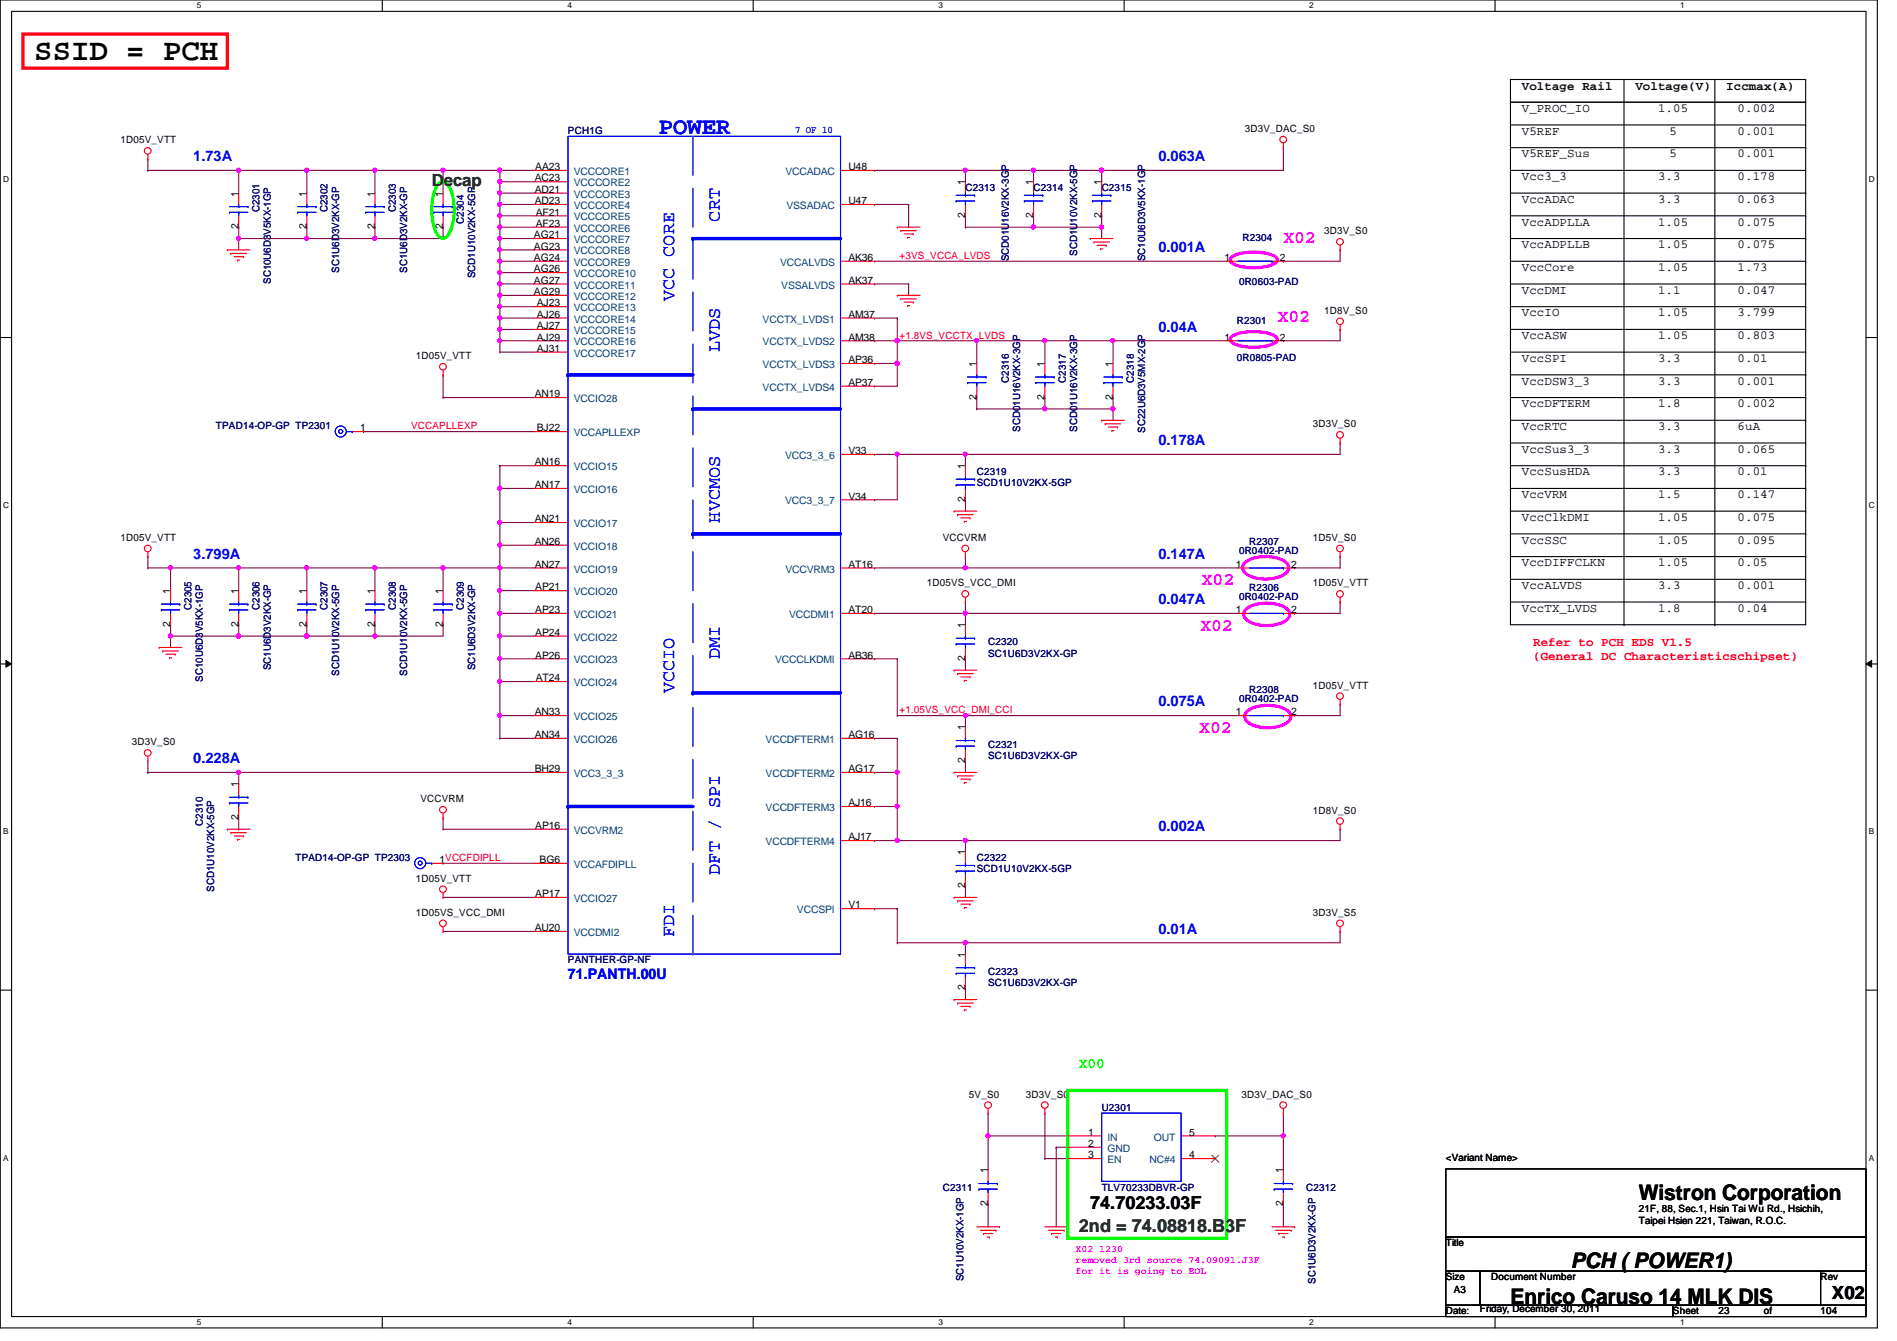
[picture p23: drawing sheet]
<svg xmlns="http://www.w3.org/2000/svg" width="297mm" height="210mm" viewBox="0 0 297 210" stroke-linecap="round" stroke-linejoin="round" font-family="sans-serif">
<defs><g id="words">
<text font-size="4.8" x="5.4" y="9.4">SSID = PCH</text>
<text font-size="3.7" fill="#00f" x="103.2" y="21">POWER</text>
<g font-size="3.3">
<text x="256.6" y="187.9">Wistron Corporation</text>
<text x="246" y="198.5">PCH ( POWER1)</text>
<text x="236.5" y="204">Enrico Caruso 14 MLK DIS</text>
</g>
<g font-size="2.8" fill="#00f">
<text x="112.7" y="34.7" transform="rotate(-90 112.7 34.7)">CRT</text>
<text x="105.6" y="47.1" transform="rotate(-90 105.6 47.1)">VCC CORE</text>
<text x="112.7" y="55.1" transform="rotate(-90 112.7 55.1)">LVDS</text>
<text x="112.7" y="81.8" transform="rotate(-90 112.7 81.8)">HVCMOS</text>
<text x="112.7" y="103.1" transform="rotate(-90 112.7 103.1)">DMI</text>
<text x="105.6" y="108.5" transform="rotate(-90 105.6 108.5)">VCCIO</text>
<text x="112.7" y="136.9" transform="rotate(-90 112.7 136.9)">DFT / SPI</text>
<text x="105.6" y="146.7" transform="rotate(-90 105.6 146.7)">FDI</text>
</g>
<g font-size="2.8" fill="#f0f">
<text x="201" y="38.1">X02</text>
<text x="200.1" y="50.4">X02</text>
<text x="188.2" y="91.6">X02</text>
<text x="188" y="98.7">X02</text>
<text x="187.8" y="114.7">X02</text>
</g>
<g font-size="2.8">
<text x="170.7" y="189.3">74.70233.03F</text>
<text x="286.8" y="203.4">X02</text>
</g>
<text font-size="2.8" fill="#008000" x="168.9" y="192.9">2nd = 74.08818.B3F</text>
<text font-size="2.6" fill="#008000" x="67.6" y="29.1">Decap</text>
<g font-size="2.3" fill="#00f">
<text x="30.3" y="25.2">1.73A</text>
<text x="181.4" y="25.2">0.063A</text>
<text x="181.4" y="39.5">0.001A</text>
<text x="181.4" y="51.9">0.04A</text>
<text x="181.4" y="69.7">0.178A</text>
<text x="30.3" y="87.5">3.799A</text>
<text x="181.4" y="87.5">0.147A</text>
<text x="181.4" y="94.6">0.047A</text>
<text x="181.4" y="110.6">0.075A</text>
<text x="30.3" y="119.5">0.228A</text>
<text x="181.4" y="130.1">0.002A</text>
<text x="181.4" y="146.1">0.01A</text>
<text x="88.9" y="153.2">71.PANTH.00U</text>
</g>
<text font-size="2.3" fill="#0f0" x="168.9" y="167.2">X00</text>
<g font-size="1.9">
<text x="238.3" y="14.1">Voltage Rail</text>
<text x="238.3" y="17.5">V_PROC_IO</text>
<text x="256.1" y="14.1">Voltage(V)</text>
<text x="259.6" y="17.5">1.05</text>
<text x="270.3" y="14.1">Iccmax(A)</text>
<text x="272.1" y="17.5">0.002</text>
<text x="238.3" y="21.1">V5REF</text>
<text x="261.4" y="21.1">5</text>
<text x="272.1" y="21.1">0.001</text>
<text x="238.3" y="28.2">Vcc3_3</text>
<text x="238.3" y="24.6">V5REF_Sus</text>
<text x="259.6" y="28.2">3.3</text>
<text x="261.4" y="24.6">5</text>
<text x="272.1" y="28.2">0.178</text>
<text x="272.1" y="24.6">0.001</text>
<text x="238.3" y="31.7">VccADAC</text>
<text x="238.3" y="35.3">VccADPLLA</text>
<text x="259.6" y="35.3">1.05</text>
<text x="259.6" y="31.7">3.3</text>
<text x="272.1" y="35.3">0.075</text>
<text x="272.1" y="31.7">0.063</text>
<text x="238.3" y="38.9">VccADPLLB</text>
<text x="259.6" y="38.9">1.05</text>
<text x="272.1" y="38.9">0.075</text>
<text x="238.3" y="46">VccDMI</text>
<text x="238.3" y="42.4">VccCore</text>
<text x="259.6" y="46">1.1</text>
<text x="259.6" y="42.4">1.05</text>
<text x="272.1" y="42.4">1.73</text>
<text x="272.1" y="46">0.047</text>
<text x="238.3" y="49.5">VccIO</text>
<text x="238.3" y="53.1">VccASW</text>
<text x="259.6" y="49.5">1.05</text>
<text x="259.6" y="53.1">1.05</text>
<text x="272.1" y="49.5">3.799</text>
<text x="272.1" y="53.1">0.803</text>
<text x="238.3" y="56.6">VccSPI</text>
<text x="259.6" y="56.6">3.3</text>
<text x="272.1" y="56.6">0.01</text>
<text x="238.3" y="63.8">VccDFTERM</text>
<text x="238.3" y="60.2">VccDSW3_3</text>
<text x="259.6" y="63.8">1.8</text>
<text x="259.6" y="60.2">3.3</text>
<text x="272.1" y="60.2">0.001</text>
<text x="272.1" y="63.8">0.002</text>
<text x="238.3" y="70.9">VccSus3_3</text>
<text x="238.3" y="67.3">VccRTC</text>
<text x="259.6" y="67.3">3.3</text>
<text x="259.6" y="70.9">3.3</text>
<text x="272.1" y="67.3">6uA</text>
<text x="272.1" y="70.9">0.065</text>
<text x="238.3" y="78">VccVRM</text>
<text x="238.3" y="74.4">VccSusHDA</text>
<text x="259.6" y="74.4">3.3</text>
<text x="259.6" y="78">1.5</text>
<text x="272.1" y="74.4">0.01</text>
<text x="272.1" y="78">0.147</text>
<text x="238.3" y="81.5">VccClkDMI</text>
<text x="259.6" y="81.5">1.05</text>
<text x="272.1" y="81.5">0.075</text>
<text x="238.3" y="85.1">VccSSC</text>
<text x="238.3" y="88.6">VccDIFFCLKN</text>
<text x="259.6" y="88.6">1.05</text>
<text x="259.6" y="85.1">1.05</text>
<text x="272.1" y="85.1">0.095</text>
<text x="272.1" y="88.6">0.05</text>
<text x="238.3" y="95.8">VccTX_LVDS</text>
<text x="238.3" y="92.2">VccALVDS</text>
<text x="259.6" y="92.2">3.3</text>
<text x="259.6" y="95.8">1.8</text>
<text x="272.1" y="95.8">0.04</text>
<text x="272.1" y="92.2">0.001</text>
</g>
<g font-size="1.9" fill="#f00">
<text x="240.1" y="101.2">Refer to PCH EDS V1.5</text>
<text x="240.1" y="103.4">(General DC Characteristicschipset)</text>
</g>
<g font-size="1.6">
<text x="18.9" y="22.4">1D05V_VTT</text>
<text x="194.9" y="20.7">3D3V_DAC_S0</text>
<text x="83.7" y="28.4">AC23</text>
<text x="83.8" y="26.6">AA23</text>
<text x="132.8" y="26.6">U48</text>
<text x="151.1" y="29" transform="rotate(-90 151.1 29)">1</text>
<text x="161.8" y="29" transform="rotate(-90 161.8 29)">1</text>
<text x="172.5" y="29" transform="rotate(-90 172.5 29)">1</text>
<text x="37.3" y="35.9" transform="rotate(-90 37.3 35.9)">2</text>
<text x="37.3" y="30.8" transform="rotate(-90 37.3 30.8)">1</text>
<text x="48" y="35.9" transform="rotate(-90 48 35.9)">2</text>
<text x="48" y="30.8" transform="rotate(-90 48 30.8)">1</text>
<text x="58.7" y="35.9" transform="rotate(-90 58.7 35.9)">2</text>
<text x="58.7" y="30.8" transform="rotate(-90 58.7 30.8)">1</text>
<text x="69.3" y="35.9" transform="rotate(-90 69.3 35.9)">2</text>
<text x="69.3" y="30.8" transform="rotate(-90 69.3 30.8)">1</text>
<text x="83.7" y="30.2">AD21</text>
<text x="83.7" y="32">AD23</text>
<text x="83.9" y="33.7">AF21</text>
<text x="83.9" y="35.5">AF23</text>
<text x="132.8" y="32">U47</text>
<text x="151.1" y="34.1" transform="rotate(-90 151.1 34.1)">2</text>
<text x="161.8" y="34.1" transform="rotate(-90 161.8 34.1)">2</text>
<text x="172.5" y="34.1" transform="rotate(-90 172.5 34.1)">2</text>
<text x="83.6" y="37.3">AG21</text>
<text x="83.6" y="39.1">AG23</text>
<text x="83.6" y="40.9">AG24</text>
<text x="132.8" y="40.9">AK36</text>
<text x="191.7" y="40.9">1</text>
<text x="200.4" y="40.9">2</text>
<text x="207.3" y="36.7">3D3V_S0</text>
<text x="83.6" y="42.6">AG26</text>
<text x="83.6" y="44.4">AG27</text>
<text x="83.6" y="46.2">AG29</text>
<text x="84.1" y="48">AJ23</text>
<text x="132.8" y="44.4">AK37</text>
<text x="84.1" y="49.7">AJ26</text>
<text x="84.1" y="51.5">AJ27</text>
<text x="84.1" y="53.3">AJ29</text>
<text x="132.8" y="49.7">AM37</text>
<text x="132.8" y="53.3">AM38</text>
<text x="191.7" y="53.3">1</text>
<text x="200.4" y="53.3">2</text>
<text x="207.3" y="49.1">1D8V_S0</text>
<text x="65.1" y="56.2">1D05V_VTT</text>
<text x="84.1" y="55.1">AJ31</text>
<text x="132.8" y="56.9">AP36</text>
<text x="152.9" y="57.4" transform="rotate(-90 152.9 57.4)">1</text>
<text x="163.6" y="57.4" transform="rotate(-90 163.6 57.4)">1</text>
<text x="174.2" y="57.4" transform="rotate(-90 174.2 57.4)">1</text>
<text x="83.7" y="62.2">AN19</text>
<text x="132.8" y="60.4">AP37</text>
<text x="152.9" y="62.6" transform="rotate(-90 152.9 62.6)">2</text>
<text x="163.6" y="62.6" transform="rotate(-90 163.6 62.6)">2</text>
<text x="174.2" y="62.6" transform="rotate(-90 174.2 62.6)">2</text>
<text x="56.4" y="67.5">1</text>
<text x="84.1" y="67.5">BJ22</text>
<text x="132.8" y="71.1">V33</text>
<text x="205.6" y="66.9">3D3V_S0</text>
<text x="83.7" y="72.9">AN16</text>
<text x="83.7" y="76.4">AN17</text>
<text x="151.1" y="73.4" transform="rotate(-90 151.1 73.4)">1</text>
<text x="83.7" y="81.7">AN21</text>
<text x="132.8" y="78.2">V34</text>
<text x="151.1" y="78.6" transform="rotate(-90 151.1 78.6)">2</text>
<text x="18.9" y="84.7">1D05V_VTT</text>
<text x="83.7" y="85.3">AN26</text>
<text x="83.7" y="88.9">AN27</text>
<text x="132.8" y="88.9">AT16</text>
<text x="147.6" y="84.7">VCCVRM</text>
<text x="193.5" y="88.9">1</text>
<text x="202.2" y="88.9">2</text>
<text x="205.6" y="84.7">1D5V_S0</text>
<text x="26.7" y="93" transform="rotate(-90 26.7 93)">1</text>
<text x="37.3" y="93" transform="rotate(-90 37.3 93)">1</text>
<text x="48" y="93" transform="rotate(-90 48 93)">1</text>
<text x="58.7" y="93" transform="rotate(-90 58.7 93)">1</text>
<text x="69.3" y="93" transform="rotate(-90 69.3 93)">1</text>
<text x="83.8" y="92.4">AP21</text>
<text x="83.8" y="96">AP23</text>
<text x="132.8" y="96">AT20</text>
<text x="145.1" y="91.8">1D05VS_VCC_DMI</text>
<text x="193.5" y="96">1</text>
<text x="202.2" y="96">2</text>
<text x="205.6" y="91.8">1D05V_VTT</text>
<text x="26.7" y="98.1" transform="rotate(-90 26.7 98.1)">2</text>
<text x="37.3" y="98.1" transform="rotate(-90 37.3 98.1)">2</text>
<text x="48" y="98.1" transform="rotate(-90 48 98.1)">2</text>
<text x="58.7" y="98.1" transform="rotate(-90 58.7 98.1)">2</text>
<text x="69.3" y="98.1" transform="rotate(-90 69.3 98.1)">2</text>
<text x="83.8" y="99.5">AP24</text>
<text x="151.1" y="98.3" transform="rotate(-90 151.1 98.3)">1</text>
<text x="83.8" y="103.1">AP26</text>
<text x="83.9" y="106.6">AT24</text>
<text x="132.8" y="103.1">AB36</text>
<text x="151.1" y="103.5" transform="rotate(-90 151.1 103.5)">2</text>
<text x="205.6" y="107.8">1D05V_VTT</text>
<text x="83.7" y="112">AN33</text>
<text x="193.5" y="112">1</text>
<text x="202.2" y="112">2</text>
<text x="20.7" y="116.7">3D3V_S0</text>
<text x="83.7" y="115.5">AN34</text>
<text x="132.8" y="115.5">AG16</text>
<text x="151.1" y="119.5" transform="rotate(-90 151.1 119.5)">2</text>
<text x="151.1" y="114.3" transform="rotate(-90 151.1 114.3)">1</text>
<text x="37.3" y="123.2" transform="rotate(-90 37.3 123.2)">1</text>
<text x="65.8" y="125.6">VCCVRM</text>
<text x="83.7" y="120.9">BH29</text>
<text x="132.8" y="120.9">AG17</text>
<text x="37.3" y="128.4" transform="rotate(-90 37.3 128.4)">2</text>
<text x="83.8" y="129.8">AP16</text>
<text x="132.8" y="131.5">AJ17</text>
<text x="132.8" y="126.2">AJ16</text>
<text x="205.6" y="127.3">1D8V_S0</text>
<text x="68.8" y="135.1">1VCCFDIPLL</text>
<text x="84.5" y="135.1">BG6</text>
<text x="151.1" y="133.9" transform="rotate(-90 151.1 133.9)">1</text>
<text x="65.1" y="138">1D05V_VTT</text>
<text x="65.1" y="143.3">1D05VS_VCC_DMI</text>
<text x="83.8" y="140.4">AP17</text>
<text x="132.8" y="142.2">V1</text>
<text x="151.1" y="139" transform="rotate(-90 151.1 139)">2</text>
<text x="205.6" y="143.3">3D3V_S5</text>
<text x="83.7" y="145.8">AU20</text>
<text x="151.1" y="149.9" transform="rotate(-90 151.1 149.9)">1</text>
<text x="151.1" y="155" transform="rotate(-90 151.1 155)">2</text>
<text x="151.7" y="171.8">5V_S0</text>
<text x="160.6" y="171.8">3D3V_S0</text>
<text x="194.4" y="171.8">3D3V_DAC_S0</text>
<text x="170.4" y="177.8">1</text>
<text x="170.4" y="179.5">2</text>
<text x="186.2" y="177.8">5</text>
<text x="154.7" y="183.7" transform="rotate(-90 154.7 183.7)">1</text>
<text x="170.4" y="181.3">3</text>
<text x="186.2" y="181.3">4</text>
<text x="200.9" y="183.7" transform="rotate(-90 200.9 183.7)">1</text>
<text x="226.4" y="181.7">&lt;Variant Name&gt;</text>
<text x="154.7" y="188.8" transform="rotate(-90 154.7 188.8)">2</text>
<text x="200.9" y="188.8" transform="rotate(-90 200.9 188.8)">2</text>
<text x="256.6" y="189.7">21F, 88, Sec.1, Hsin Tai Wu Rd., Hsichih,</text>
<text x="256.6" y="191.6">Taipei Hsien 221, Taiwan, R.O.C.</text>
<text x="226.4" y="195.1">Title</text>
<text x="226.4" y="200.4">Size</text>
<text x="227.6" y="202.4">A3</text>
<text x="233.5" y="200.4">Document Number</text>
<text x="285.1" y="200.4">Rev</text>
<text x="226.4" y="205.7">Date:</text>
<text x="231.7" y="205.4">Friday, December 30, 2011</text>
<text x="262" y="205.7">Sheet</text>
<text x="269.1" y="205.7">23</text>
<text x="276.2" y="205.7">of</text>
<text x="285.1" y="205.7">104</text>
</g>
<g font-size="1.6" fill="#000080">
<text x="88.9" y="21">PCH1G</text>
<text x="151.2" y="29.9">C2313</text>
<text x="161.8" y="29.9">C2314</text>
<text x="172.5" y="29.9">C2315</text>
<text x="40.6" y="33.2" transform="rotate(-90 40.6 33.2)">C2301</text>
<text x="51.3" y="33.2" transform="rotate(-90 51.3 33.2)">C2302</text>
<text x="62" y="33.2" transform="rotate(-90 62 33.2)">C2303</text>
<text x="72.6" y="35" transform="rotate(-90 72.6 35)">C2304</text>
<text x="158" y="40.9" transform="rotate(-90 158 40.9)">SCD01U16V2KX-3GP</text>
<text x="168.7" y="40" transform="rotate(-90 168.7 40)">SCD1U10V2KX-5GP</text>
<text x="179.3" y="40.9" transform="rotate(-90 179.3 40.9)">SC10U6D3V5KX-1GP</text>
<text x="194.6" y="37.7">R2304</text>
<text x="42.4" y="44.4" transform="rotate(-90 42.4 44.4)">SC10U6D3V5KX-1GP</text>
<text x="53.1" y="42.7" transform="rotate(-90 53.1 42.7)">SC1U6D3V2KX-GP</text>
<text x="63.8" y="42.7" transform="rotate(-90 63.8 42.7)">SC1U6D3V2KX-GP</text>
<text x="74.4" y="43.6" transform="rotate(-90 74.4 43.6)">SCD1U10V2KX-5GP</text>
<text x="194" y="44.7">0R0603-PAD</text>
<text x="193.7" y="50.7">R2301</text>
<text x="158" y="59.9" transform="rotate(-90 158 59.9)">C2316</text>
<text x="166.9" y="59.9" transform="rotate(-90 166.9 59.9)">C2317</text>
<text x="177.5" y="59.9" transform="rotate(-90 177.5 59.9)">C2318</text>
<text x="193.7" y="56.6">0R0805-PAD</text>
<text x="33.8" y="67.2">TPAD14-OP-GP TP2301</text>
<text x="159.8" y="67.6" transform="rotate(-90 159.8 67.6)">SCD01U16V2KX-3GP</text>
<text x="168.7" y="67.6" transform="rotate(-90 168.7 67.6)">SCD01U16V2KX-3GP</text>
<text x="179.3" y="67.7" transform="rotate(-90 179.3 67.7)">SC22U6D3V5MX-2GP</text>
<text x="152.9" y="74.3">C2319</text>
<text x="152.9" y="76.1">SCD1U10V2KX-5GP</text>
<text x="194" y="86.8">0R0402-PAD</text>
<text x="195.6" y="85.3">R2307</text>
<text x="30" y="95.5" transform="rotate(-90 30 95.5)">C2305</text>
<text x="40.6" y="95.5" transform="rotate(-90 40.6 95.5)">C2306</text>
<text x="51.3" y="95.5" transform="rotate(-90 51.3 95.5)">C2307</text>
<text x="62" y="95.5" transform="rotate(-90 62 95.5)">C2308</text>
<text x="72.6" y="95.5" transform="rotate(-90 72.6 95.5)">C2309</text>
<text x="194" y="93.9">0R0402-PAD</text>
<text x="195.6" y="92.5">R2306</text>
<text x="154.7" y="101">C2320</text>
<text x="31.7" y="106.7" transform="rotate(-90 31.7 106.7)">SC10U6D3V5KX-1GP</text>
<text x="42.4" y="104.9" transform="rotate(-90 42.4 104.9)">SC1U6D3V2KX-GP</text>
<text x="53.1" y="105.8" transform="rotate(-90 53.1 105.8)">SCD1U10V2KX-5GP</text>
<text x="63.8" y="105.8" transform="rotate(-90 63.8 105.8)">SCD1U10V2KX-5GP</text>
<text x="74.4" y="104.9" transform="rotate(-90 74.4 104.9)">SC1U6D3V2KX-GP</text>
<text x="154.7" y="102.8">SC1U6D3V2KX-GP</text>
<text x="194" y="109.9">0R0402-PAD</text>
<text x="195.6" y="108.5">R2308</text>
<text x="154.7" y="117">C2321</text>
<text x="154.7" y="118.8">SC1U6D3V2KX-GP</text>
<text x="31.7" y="129.2" transform="rotate(-90 31.7 129.2)">C2310</text>
<text x="46.3" y="134.8">TPAD14-OP-GP TP2303</text>
<text x="152.9" y="134.8">C2322</text>
<text x="152.9" y="136.6">SCD1U10V2KX-5GP</text>
<text x="33.5" y="139.6" transform="rotate(-90 33.5 139.6)">SCD1U10V2KX-5GP</text>
<text x="88.9" y="150.8">PANTHER-GP-NF</text>
<text x="154.7" y="152.6">C2323</text>
<text x="154.7" y="154.3">SC1U6D3V2KX-GP</text>
<text x="172.5" y="173.9">U2301</text>
<text x="147.6" y="186.4">C2311</text>
<text x="172.5" y="186.4">TLV70233DBVR-GP</text>
<text x="204.5" y="186.4">C2312</text>
<text x="150.9" y="200.6" transform="rotate(-90 150.9 200.6)">SC1U10V2KX-1GP</text>
<text x="206" y="200.9" transform="rotate(-90 206 200.9)">SC1U6D3V2KX-GP</text>
</g>
<text font-size="1.6" fill="#00f" x="124.5" y="20.8">7 OF 10</text>
<g font-size="1.6" fill="#004080">
<text x="89.8" y="27.4">VCCCORE1</text>
<text x="89.8" y="29.2">VCCCORE2</text>
<text x="123" y="27.4">VCCADAC</text>
<text x="89.8" y="30.9">VCCCORE3</text>
<text x="89.8" y="32.7">VCCCORE4</text>
<text x="89.8" y="34.5">VCCCORE5</text>
<text x="123.1" y="32.7">VSSADAC</text>
<text x="89.8" y="36.3">VCCCORE6</text>
<text x="89.8" y="38.1">VCCCORE7</text>
<text x="89.8" y="39.8">VCCCORE8</text>
<text x="89.8" y="41.6">VCCCORE9</text>
<text x="122.2" y="41.6">VCCALVDS</text>
<text x="89.8" y="43.4">VCCCORE10</text>
<text x="89.8" y="45.2">VCCCORE11</text>
<text x="89.8" y="46.9">VCCCORE12</text>
<text x="122.3" y="45.2">VSSALVDS</text>
<text x="89.8" y="48.7">VCCCORE13</text>
<text x="89.8" y="50.5">VCCCORE14</text>
<text x="89.8" y="52.3">VCCCORE15</text>
<text x="119.4" y="50.5">VCCTX_LVDS1</text>
<text x="89.8" y="54.1">VCCCORE16</text>
<text x="89.8" y="55.8">VCCCORE17</text>
<text x="119.4" y="54.1">VCCTX_LVDS2</text>
<text x="119.4" y="57.6">VCCTX_LVDS3</text>
<text x="89.8" y="62.9">VCCIO28</text>
<text x="119.4" y="61.2">VCCTX_LVDS4</text>
<text x="89.8" y="68.3">VCCAPLLEXP</text>
<text x="122.9" y="71.8">VCC3_3_6</text>
<text x="89.8" y="73.6">VCCIO15</text>
<text x="89.8" y="77.2">VCCIO16</text>
<text x="89.8" y="82.5">VCCIO17</text>
<text x="122.9" y="79">VCC3_3_7</text>
<text x="89.8" y="86.1">VCCIO18</text>
<text x="89.8" y="89.6">VCCIO19</text>
<text x="123" y="89.6">VCCVRM3</text>
<text x="89.8" y="93.2">VCCIO20</text>
<text x="89.8" y="96.7">VCCIO21</text>
<text x="89.8" y="100.3">VCCIO22</text>
<text x="123.6" y="96.7">VCCDMI1</text>
<text x="89.8" y="103.8">VCCIO23</text>
<text x="89.8" y="107.4">VCCIO24</text>
<text x="121.4" y="103.8">VCCCLKDMI</text>
<text x="89.8" y="112.7">VCCIO25</text>
<text x="89.8" y="116.3">VCCIO26</text>
<text x="119.9" y="116.3">VCCDFTERM1</text>
<text x="89.8" y="121.6">VCC3_3_3</text>
<text x="119.9" y="121.6">VCCDFTERM2</text>
<text x="89.8" y="130.5">VCCVRM2</text>
<text x="119.9" y="127">VCCDFTERM3</text>
<text x="89.8" y="135.8">VCCAFDIPLL</text>
<text x="119.9" y="132.3">VCCDFTERM4</text>
<text x="89.8" y="141.2">VCCIO27</text>
<text x="124.8" y="143">VCCSPI</text>
<text x="89.8" y="146.5">VCCDMI2</text>
<text x="173.4" y="178.5">IN</text>
<text x="180.7" y="178.5">OUT</text>
<text x="173.4" y="180.3">GND</text>
<text x="173.4" y="182.1">EN</text>
<text x="180" y="182.1">NC#4</text>
</g>
<g font-size="1.6" fill="#f00">
<text x="140.8" y="40.6">+3VS_VCCA_LVDS</text>
<text x="140.8" y="53">+1.8VS_VCCTX_LVDS</text>
<text x="64.4" y="67.2">VCCAPLLEXP</text>
<text x="140.8" y="111.7">+1.05VS_VCC_DMI_CCI</text>
</g>
<g font-size="1.6" fill="#f0f">
<text x="168.4" y="196">X02 1230</text>
<text x="168.4" y="197.7">removed 3rd source 74.09091.J3F</text>
<text x="168.4" y="199.4">for it is going to EOL</text>
</g>
<g font-size="1.3">
<text x="30.8" y="1.3">5</text>
<text x="88.9" y="1.3">4</text>
<text x="146.9" y="1.3">3</text>
<text x="205" y="1.3">2</text>
<text x="263.1" y="1.3">1</text>
<text x=".5" y="28.4">D</text>
<text x="292.6" y="28.4">D</text>
<text x=".5" y="79.5">C</text>
<text x="292.6" y="79.5">C</text>
<text x=".5" y="130.6">B</text>
<text x="292.6" y="130.6">B</text>
<text x=".5" y="181.7">A</text>
<text x="292.6" y="181.7">A</text>
<text x="30.8" y="207.4">5</text>
<text x="88.9" y="207.4">4</text>
<text x="146.9" y="207.4">3</text>
<text x="205" y="207.4">2</text>
<text x="263.1" y="207.4">1</text>
</g>
</g></defs>
<path d="M0 0h294v207.9h-294zM1.8 1.8h290.4v204.3h-290.4z" fill="none" stroke="#000" stroke-width=".17"/>
<g fill="#fff">
<path d="M30.8 .2h.7v1.4h-.7z"/>
<path d="M30.8 206.2h.7v1.4h-.7z"/>
</g>
<path d="M59.9 0v1.8M59.9 206.1v1.8" fill="none" stroke="#000" stroke-width=".17"/>
<g fill="#fff">
<path d="M88.9 .2h.6v1.4h-.6z"/>
<path d="M88.9 206.2h.6v1.4h-.6z"/>
</g>
<path d="M117.9 0v1.8M117.9 206.1v1.8" fill="none" stroke="#000" stroke-width=".17"/>
<g fill="#fff">
<path d="M146.9 .2h.7v1.4h-.7z"/>
<path d="M146.9 206.2h.7v1.4h-.7z"/>
</g>
<path d="M176 0v1.8M176 206.1v1.8" fill="none" stroke="#000" stroke-width=".17"/>
<g fill="#fff">
<path d="M205 .2h.7v1.4h-.7z"/>
<path d="M205 206.2h.7v1.4h-.7z"/>
</g>
<path d="M234.1 0v1.8M234.1 206.1v1.8" fill="none" stroke="#000" stroke-width=".17"/>
<g fill="#fff">
<path d="M263.1 .2h.7v1.4h-.7z"/>
<path d="M263.1 206.2h.7v1.4h-.7z"/>
<path d="M.5 27.3h.9v1.4h-.9z"/>
<path d="M292.6 27.3h.9v1.4h-.9z"/>
<path d="M.5 78.4h.9v1.4h-.9z"/>
<path d="M292.6 78.4h.9v1.4h-.9z"/>
</g>
<path d="M0 52.8h1.8M292.2 52.8h1.8" fill="none" stroke="#000" stroke-width=".17"/>
<g fill="#fff">
<path d="M.5 129.5h.8v1.4h-.8z"/>
<path d="M292.6 129.5h.9v1.4h-.9z"/>
</g>
<path d="M0 103.9h1.8M292.2 103.9h1.8" fill="none" stroke="#000" stroke-width=".17"/>
<path d="M.9 103.4l.9 .5-.9 .5zM292.2 103.9l.9-.5v1z" fill="#000"/>
<path d="M.9 103.4l.9 .5-.9 .5zM292.2 103.9l.9-.5v1z" fill="none" stroke="#000" stroke-width=".16"/>
<g fill="#fff">
<path d="M.5 180.5h.8v1.4h-.8z"/>
<path d="M292.6 180.5h.9v1.4h-.9z"/>
</g>
<path d="M0 155h1.8M292.2 155h1.8" fill="none" stroke="#000" stroke-width=".17"/>
<g fill="none" stroke="#800040" stroke-width=".17">
<path d="M58.7 37.3h10.7M69.4 37.3h.1M69.4 35.6h.1M69.4 35.6v1.7M151.2 33.8h.1M151.2 33.8v1.8M161.8 33.8h.1M161.8 33.8v1.8M56.9 67.6h.1M56.9 67.6h26.7M163.6 62.2h.1M163.6 62.2v1.8"/>
<path d="M69.4 97.8h.1M69.4 97.8v1.8M151.2 94.2h.1M151.2 94.2v1.8M209.8 87.1h.1M209.8 87.1v1.8M37.4 120.9h.1M37.4 120.9h46.2"/>
</g>
<circle cx="37.4" cy="120.9" r=".32" fill="#f0f"/>
<circle cx="37.4" cy="120.9" r=".32" fill="none" stroke="#f0f" stroke-width=".17"/>
<path d="M37.4 97.8h.1M37.4 97.8v1.8" fill="none" stroke="#800040" stroke-width=".17"/>
<circle cx="37.4" cy="99.5" r=".32" fill="#f0f"/>
<circle cx="37.4" cy="99.5" r=".32" fill="none" stroke="#f0f" stroke-width=".17"/>
<path d="M172.5 33.8h.1M172.5 33.8v1.8M58.7 99.6h.1M58.7 99.6h10.7M136.9 103.1h.1M136.9 103.1h3.6M151.2 119.1h.1M151.2 119.1v1.8M163.6 174.2h.1M163.6 174.2v7.2" fill="none" stroke="#800040" stroke-width=".17"/>
<circle cx="58.7" cy="99.5" r=".32" fill="#f0f"/>
<circle cx="58.7" cy="99.5" r=".32" fill="none" stroke="#f0f" stroke-width=".17"/>
<path d="M26.7 97.8h.1M26.7 97.8v1.8M48 99.6h.1M48 99.6h10.7" fill="none" stroke="#800040" stroke-width=".17"/>
<circle cx="48" cy="99.5" r=".32" fill="#f0f"/>
<circle cx="48" cy="99.5" r=".32" fill="none" stroke="#f0f" stroke-width=".17"/>
<path d="M37.4 99.6h.1M37.4 99.6h10.6" fill="none" stroke="#800040" stroke-width=".17"/>
<circle cx="37.4" cy="99.5" r=".32" fill="#f0f"/>
<circle cx="37.4" cy="99.5" r=".32" fill="none" stroke="#f0f" stroke-width=".17"/>
<path d="M26.7 99.6h.1M26.7 99.6h10.7" fill="none" stroke="#800040" stroke-width=".17"/>
<circle cx="26.7" cy="99.5" r=".32" fill="#f0f"/>
<circle cx="26.7" cy="99.5" r=".32" fill="none" stroke="#f0f" stroke-width=".17"/>
<path d="M163.6 64h.1M163.6 64h10.7" fill="none" stroke="#800040" stroke-width=".17"/>
<circle cx="174.3" cy="64" r=".32" fill="#f0f"/>
<circle cx="174.3" cy="64" r=".32" fill="none" stroke="#f0f" stroke-width=".17"/>
<circle cx="163.6" cy="64" r=".32" fill="#f0f"/>
<circle cx="163.6" cy="64" r=".32" fill="none" stroke="#f0f" stroke-width=".17"/>
<path d="M151.2 35.6h.1M151.2 35.6h21.3M161.8 35.6h.1M152.9 64h.1M152.9 64h10.7M174.3 62.2h.1M174.3 62.2v1.8M69.4 128h.1M69.4 128v1.8" fill="none" stroke="#800040" stroke-width=".17"/>
<circle cx="172.5" cy="35.5" r=".32" fill="#f0f"/>
<circle cx="172.5" cy="35.5" r=".32" fill="none" stroke="#f0f" stroke-width=".17"/>
<circle cx="161.8" cy="35.5" r=".32" fill="#f0f"/>
<circle cx="161.8" cy="35.5" r=".32" fill="none" stroke="#f0f" stroke-width=".17"/>
<path d="M37.4 37.3h10.6M48 37.3h.1M69.4 129.8h.1M69.4 129.8h14.2" fill="none" stroke="#800040" stroke-width=".17"/>
<circle cx="37.4" cy="37.3" r=".32" fill="#f0f"/>
<circle cx="37.4" cy="37.3" r=".32" fill="none" stroke="#f0f" stroke-width=".17"/>
<circle cx="48" cy="37.3" r=".32" fill="#f0f"/>
<circle cx="48" cy="37.3" r=".32" fill="none" stroke="#f0f" stroke-width=".17"/>
<path d="M37.4 35.6h.1M37.4 35.6v1.7M48 35.6h.1M48 35.6v1.7M48 97.8h.1M48 97.8v1.8M136.9 88.9h.1M151.2 87.1h.1M151.2 87.1v1.8h-14.3" fill="none" stroke="#800040" stroke-width=".17"/>
<circle cx="48" cy="99.5" r=".32" fill="#f0f"/>
<circle cx="48" cy="99.5" r=".32" fill="none" stroke="#f0f" stroke-width=".17"/>
<path d="M151.2 88.9h.1M151.2 88.9h42.6" fill="none" stroke="#800040" stroke-width=".17"/>
<circle cx="151.1" cy="88.9" r=".32" fill="#f0f"/>
<circle cx="151.1" cy="88.9" r=".32" fill="none" stroke="#f0f" stroke-width=".17"/>
<path d="M142.3 32h.1M142.3 32v3.6M201 23.1h.1M201 23.1v3.6M140.5 49.8h.1M140.5 53.3h.1M140.5 49.8v3.5M140.5 53.3h12.4M136.9 78.2h.1M136.9 78.2h3.6M163.6 181.4h.1M163.6 181.4h3.6" fill="none" stroke="#800040" stroke-width=".17"/>
<circle cx="140.5" cy="53.3" r=".32" fill="#f0f"/>
<circle cx="140.5" cy="53.3" r=".32" fill="none" stroke="#f0f" stroke-width=".17"/>
<path d="M151.2 26.7h.1M151.2 26.7h10.6M78.3 55.1h.1M78.3 53.3h.1M78.3 55.1h5.3M78.3 53.3v1.8M136.9 126.2h.1M136.9 126.2h3.6" fill="none" stroke="#800040" stroke-width=".17"/>
<circle cx="161.8" cy="26.6" r=".32" fill="#f0f"/>
<circle cx="161.8" cy="26.6" r=".32" fill="none" stroke="#f0f" stroke-width=".17"/>
<circle cx="151.1" cy="26.6" r=".32" fill="#f0f"/>
<circle cx="151.1" cy="26.6" r=".32" fill="none" stroke="#f0f" stroke-width=".17"/>
<path d="M142.3 44.4h.1M142.3 44.4v1.8M140.5 120.9h.1M140.5 120.9v5.3" fill="none" stroke="#800040" stroke-width=".17"/>
<circle cx="140.5" cy="120.9" r=".32" fill="#f0f"/>
<circle cx="140.5" cy="120.9" r=".32" fill="none" stroke="#f0f" stroke-width=".17"/>
<g fill="none" stroke="#800040" stroke-width=".17">
<path d="M151.2 26.7h.1M151.2 26.7v1.7M136.9 49.8h.1M136.9 49.8h3.6M152.9 53.3h.1M152.9 53.3h10.7M174.3 53.3h.1M174.3 53.3h17.8M136.9 60.5h.1M136.9 71.1h.1M136.9 60.5h3.6M136.9 71.1h3.6"/>
<path d="M151.2 138.7h.1M151.2 138.7v1.8"/>
</g>
<circle cx="174.3" cy="53.3" r=".32" fill="#f0f"/>
<circle cx="174.3" cy="53.3" r=".32" fill="none" stroke="#f0f" stroke-width=".17"/>
<path d="M163.6 53.3h.1M163.6 53.3v3.6M163.6 53.3h10.7" fill="none" stroke="#800040" stroke-width=".17"/>
<circle cx="163.6" cy="53.3" r=".32" fill="#f0f"/>
<circle cx="163.6" cy="53.3" r=".32" fill="none" stroke="#f0f" stroke-width=".17"/>
<path d="M152.9 53.3h.1M152.9 53.3v3.6M174.3 53.3h.1M174.3 53.3v3.6M201 53.3h.1M201 53.3h8.8M174.3 64h.1M174.3 64v1.8" fill="none" stroke="#800040" stroke-width=".17"/>
<circle cx="152.9" cy="53.3" r=".32" fill="#f0f"/>
<circle cx="152.9" cy="53.3" r=".32" fill="none" stroke="#f0f" stroke-width=".17"/>
<path d="M48 26.7h.1M48 26.7h10.7M58.7 26.7h.1M58.7 26.7v3.5M136.9 56.9h.1M136.9 56.9h3.6M209.8 51.6h.1M209.8 51.6v1.7M136.9 131.6h.1M136.9 131.6h3.6" fill="none" stroke="#800040" stroke-width=".17"/>
<circle cx="48" cy="26.6" r=".32" fill="#f0f"/>
<circle cx="48" cy="26.6" r=".32" fill="none" stroke="#f0f" stroke-width=".17"/>
<path d="M140.5 112h.1M140.5 112h53.3M151.2 112h.1M151.2 112v1.8M202.7 112h.1M202.7 112h7.1" fill="none" stroke="#800040" stroke-width=".17"/>
<circle cx="151.1" cy="112" r=".32" fill="#f0f"/>
<circle cx="151.1" cy="112" r=".32" fill="none" stroke="#f0f" stroke-width=".17"/>
<g fill="none" stroke="#800040" stroke-width=".17">
<path d="M161.8 26.7h.1M161.8 26.7h10.7M140.5 71.1h.1M140.5 71.1v7.1M151.2 78.2h.1M151.2 78.2v1.8M136.9 96h.1M136.9 96h14.3M209.8 110.2h.1M209.8 110.2v1.8M140.5 147.6h.1M140.5 147.6h10.7"/>
<path d="M151.2 154.7h.1M151.2 147.6h.1M151.2 147.6v1.8M151.2 154.7v1.8"/>
</g>
<circle cx="172.5" cy="26.6" r=".32" fill="#f0f"/>
<circle cx="172.5" cy="26.6" r=".32" fill="none" stroke="#f0f" stroke-width=".17"/>
<path d="M172.5 35.6h.1M172.5 35.6v1.7M140.5 56.9h.1M140.5 56.9v3.6" fill="none" stroke="#800040" stroke-width=".17"/>
<circle cx="140.5" cy="56.9" r=".32" fill="#f0f"/>
<circle cx="140.5" cy="56.9" r=".32" fill="none" stroke="#f0f" stroke-width=".17"/>
<path d="M136.9 115.6h.1M136.9 115.6h3.6M151.2 147.6h.1M151.2 147.6h58.6" fill="none" stroke="#800040" stroke-width=".17"/>
<circle cx="151.1" cy="147.5" r=".32" fill="#f0f"/>
<circle cx="151.1" cy="147.5" r=".32" fill="none" stroke="#f0f" stroke-width=".17"/>
<g fill="none" stroke="#800040" stroke-width=".17">
<path d="M136.9 26.7h.1M136.9 26.7h14.3M161.8 26.7h.1M161.8 26.7v1.7M172.5 26.7h.1M172.5 26.7v1.7M136.9 44.4h.1M136.9 53.3h.1M136.9 44.4h5.4M136.9 53.3h3.6M140.5 53.3h.1M140.5 53.3v3.6"/>
<path d="M202.7 88.9h.1M202.7 88.9h7.1M69.4 145.8h.1M69.4 145.8h14.2M140.5 142.2h.1M140.5 142.2v5.4"/>
</g>
<circle cx="140.5" cy="56.9" r=".32" fill="#f0f"/>
<circle cx="140.5" cy="56.9" r=".32" fill="none" stroke="#f0f" stroke-width=".17"/>
<circle cx="140.5" cy="53.3" r=".32" fill="#f0f"/>
<circle cx="140.5" cy="53.3" r=".32" fill="none" stroke="#f0f" stroke-width=".17"/>
<path d="M140.5 131.6h.1M140.5 131.6h10.7" fill="none" stroke="#800040" stroke-width=".17"/>
<circle cx="151.1" cy="131.5" r=".32" fill="#f0f"/>
<circle cx="151.1" cy="131.5" r=".32" fill="none" stroke="#f0f" stroke-width=".17"/>
<circle cx="140.5" cy="131.5" r=".32" fill="#f0f"/>
<circle cx="140.5" cy="131.5" r=".32" fill="none" stroke="#f0f" stroke-width=".17"/>
<g fill="none" stroke="#800040" stroke-width=".17">
<path d="M58.7 26.7h.1M58.7 26.7h10.7M69.4 26.7h.1M69.4 26.7v3.5M151.2 71.1h.1M151.2 71.1v1.8M23.2 120.9h.1M23.2 120.9h14.2M151.2 131.6h.1M209.8 129.8h.1M209.8 129.8v1.8h-58.6M69.4 140.5h.1"/>
<path d="M69.4 140.5h14.2"/>
</g>
<circle cx="58.7" cy="26.6" r=".32" fill="#f0f"/>
<circle cx="58.7" cy="26.6" r=".32" fill="none" stroke="#f0f" stroke-width=".17"/>
<path d="M136.9 40.9h.1M136.9 40.9h55.2M140.5 71.1h.1M140.5 71.1h10.7M140.5 103.1h.1M140.5 103.1v8.9" fill="none" stroke="#800040" stroke-width=".17"/>
<circle cx="151.1" cy="71.1" r=".32" fill="#f0f"/>
<circle cx="151.1" cy="71.1" r=".32" fill="none" stroke="#f0f" stroke-width=".17"/>
<circle cx="140.5" cy="71.1" r=".32" fill="#f0f"/>
<circle cx="140.5" cy="71.1" r=".32" fill="none" stroke="#f0f" stroke-width=".17"/>
<path d="M209.8 69.3h.1M209.8 69.3v1.8M202.7 96h.1M202.7 96h7.1M136.9 120.9h.1M136.9 120.9h3.6M140.5 126.2h.1M140.5 126.2v5.4M209.8 145.8h.1M209.8 145.8v1.8" fill="none" stroke="#800040" stroke-width=".17"/>
<circle cx="140.5" cy="126.2" r=".32" fill="#f0f"/>
<circle cx="140.5" cy="126.2" r=".32" fill="none" stroke="#f0f" stroke-width=".17"/>
<path d="M78.3 53.3h.1M78.3 53.3h5.3" fill="none" stroke="#800040" stroke-width=".17"/>
<circle cx="78.2" cy="53.3" r=".32" fill="#f0f"/>
<circle cx="78.2" cy="53.3" r=".32" fill="none" stroke="#f0f" stroke-width=".17"/>
<path d="M37.4 37.3h.1M37.4 37.3v1.8M78.3 51.6h.1M78.3 40.9h.1M78.3 40.9v1.8M78.3 51.6v1.7M78.3 40.9h5.3" fill="none" stroke="#800040" stroke-width=".17"/>
<circle cx="78.2" cy="40.9" r=".32" fill="#f0f"/>
<circle cx="78.2" cy="40.9" r=".32" fill="none" stroke="#f0f" stroke-width=".17"/>
<path d="M78.3 92.5h.1M78.3 92.5h5.3M78.3 92.5v3.5" fill="none" stroke="#800040" stroke-width=".17"/>
<circle cx="78.2" cy="92.4" r=".32" fill="#f0f"/>
<circle cx="78.2" cy="92.4" r=".32" fill="none" stroke="#f0f" stroke-width=".17"/>
<path d="M78.3 26.7h.1M78.3 26.7v1.7M23.2 88.9h.1M23.2 88.9h3.5" fill="none" stroke="#800040" stroke-width=".17"/>
<circle cx="78.2" cy="28.4" r=".32" fill="#f0f"/>
<circle cx="78.2" cy="28.4" r=".32" fill="none" stroke="#f0f" stroke-width=".17"/>
<path d="M78.3 39.1h.1M78.3 39.1h5.3M78.3 39.1v1.8" fill="none" stroke="#800040" stroke-width=".17"/>
<circle cx="78.2" cy="39.1" r=".32" fill="#f0f"/>
<circle cx="78.2" cy="39.1" r=".32" fill="none" stroke="#f0f" stroke-width=".17"/>
<path d="M37.4 88.9h.1M37.4 88.9h10.6M48 88.9h.1M48 88.9v3.6" fill="none" stroke="#800040" stroke-width=".17"/>
<circle cx="37.4" cy="88.9" r=".32" fill="#f0f"/>
<circle cx="37.4" cy="88.9" r=".32" fill="none" stroke="#f0f" stroke-width=".17"/>
<path d="M78.3 106.7h.1M78.3 106.7h5.3M78.3 106.7v5.3" fill="none" stroke="#800040" stroke-width=".17"/>
<circle cx="78.2" cy="106.7" r=".32" fill="#f0f"/>
<circle cx="78.2" cy="106.7" r=".32" fill="none" stroke="#f0f" stroke-width=".17"/>
<path d="M78.3 48h.1M78.3 48v1.8" fill="none" stroke="#800040" stroke-width=".17"/>
<circle cx="78.2" cy="48" r=".32" fill="#f0f"/>
<circle cx="78.2" cy="48" r=".32" fill="none" stroke="#f0f" stroke-width=".17"/>
<path d="M69.4 26.7h.1M69.4 26.7h8.9" fill="none" stroke="#800040" stroke-width=".17"/>
<circle cx="78.2" cy="26.6" r=".32" fill="#f0f"/>
<circle cx="78.2" cy="26.6" r=".32" fill="none" stroke="#f0f" stroke-width=".17"/>
<circle cx="69.4" cy="26.6" r=".32" fill="#f0f"/>
<circle cx="69.4" cy="26.6" r=".32" fill="none" stroke="#f0f" stroke-width=".17"/>
<path d="M209.8 39.1h.1M209.8 39.1v1.8h-8.8M78.3 51.6h.1M78.3 51.6h5.3M201 40.9h.1M23.2 87.1h.1M23.2 87.1v1.8M26.7 88.9h.1M26.7 88.9v3.6M78.3 81.8h.1M78.3 81.8h5.3M78.3 81.8v3.5" fill="none" stroke="#800040" stroke-width=".17"/>
<circle cx="78.2" cy="81.8" r=".32" fill="#f0f"/>
<circle cx="78.2" cy="81.8" r=".32" fill="none" stroke="#f0f" stroke-width=".17"/>
<path d="M78.3 37.3h.1M78.3 37.3h5.3M78.3 37.3v1.8M37.4 122.7h.1M37.4 129.8h.1M37.4 120.9v1.8M37.4 128v1.8" fill="none" stroke="#800040" stroke-width=".17"/>
<circle cx="78.2" cy="37.3" r=".32" fill="#f0f"/>
<circle cx="78.2" cy="37.3" r=".32" fill="none" stroke="#f0f" stroke-width=".17"/>
<path d="M48 88.9h.1M48 88.9h10.7M58.7 88.9h.1M58.7 88.9v3.6" fill="none" stroke="#800040" stroke-width=".17"/>
<circle cx="48" cy="88.9" r=".32" fill="#f0f"/>
<circle cx="48" cy="88.9" r=".32" fill="none" stroke="#f0f" stroke-width=".17"/>
<path d="M78.3 72.9h.1M78.3 72.9h5.3M78.3 96h.1M78.3 96h5.3M78.3 96v3.6" fill="none" stroke="#800040" stroke-width=".17"/>
<circle cx="78.2" cy="96" r=".32" fill="#f0f"/>
<circle cx="78.2" cy="96" r=".32" fill="none" stroke="#f0f" stroke-width=".17"/>
<path d="M37.4 26.7h.1M37.4 26.7h10.6M69.4 62.2h.1M69.4 62.2h14.2" fill="none" stroke="#800040" stroke-width=".17"/>
<circle cx="37.4" cy="26.6" r=".32" fill="#f0f"/>
<circle cx="37.4" cy="26.6" r=".32" fill="none" stroke="#f0f" stroke-width=".17"/>
<path d="M78.3 49.8h.1M78.3 49.8h5.3" fill="none" stroke="#800040" stroke-width=".17"/>
<circle cx="78.2" cy="49.8" r=".32" fill="#f0f"/>
<circle cx="78.2" cy="49.8" r=".32" fill="none" stroke="#f0f" stroke-width=".17"/>
<path d="M78.3 49.8h.1M78.3 49.8v1.8" fill="none" stroke="#800040" stroke-width=".17"/>
<circle cx="78.2" cy="51.5" r=".32" fill="#f0f"/>
<circle cx="78.2" cy="51.5" r=".32" fill="none" stroke="#f0f" stroke-width=".17"/>
<path d="M78.3 35.6h.1M78.3 35.6h5.3M78.3 35.6v1.7" fill="none" stroke="#800040" stroke-width=".17"/>
<circle cx="78.2" cy="35.5" r=".32" fill="#f0f"/>
<circle cx="78.2" cy="35.5" r=".32" fill="none" stroke="#f0f" stroke-width=".17"/>
<g fill="none" stroke="#800040" stroke-width=".17">
<path d="M23.2 24.9h.1M23.2 24.9v1.8M69.4 58.7h.1M69.4 58.7v3.5M78.3 48h.1M78.3 48h5.3M69.4 88.9h.1M69.4 88.9v3.6M78.3 85.3h.1M78.3 85.3h5.3M78.3 85.3v3.6M23.2 119.1v1.8"/>
<path d="M23.2 120.9h.1M69.4 135.1h.1M69.4 135.1h14.2"/>
</g>
<circle cx="78.2" cy="85.3" r=".32" fill="#f0f"/>
<circle cx="78.2" cy="85.3" r=".32" fill="none" stroke="#f0f" stroke-width=".17"/>
<path d="M78.3 33.8h.1M78.3 33.8h5.3M78.3 33.8v1.8" fill="none" stroke="#800040" stroke-width=".17"/>
<circle cx="78.2" cy="33.8" r=".32" fill="#f0f"/>
<circle cx="78.2" cy="33.8" r=".32" fill="none" stroke="#f0f" stroke-width=".17"/>
<path d="M78.3 112h.1M78.3 112h5.3M78.3 112v3.6" fill="none" stroke="#800040" stroke-width=".17"/>
<circle cx="78.2" cy="112" r=".32" fill="#f0f"/>
<circle cx="78.2" cy="112" r=".32" fill="none" stroke="#f0f" stroke-width=".17"/>
<path d="M78.3 72.9h.1M78.3 72.9v3.6M26.7 88.9h.1M26.7 88.9h10.7M37.4 88.9h.1M37.4 88.9v3.6" fill="none" stroke="#800040" stroke-width=".17"/>
<circle cx="26.7" cy="88.9" r=".32" fill="#f0f"/>
<circle cx="26.7" cy="88.9" r=".32" fill="none" stroke="#f0f" stroke-width=".17"/>
<path d="M78.3 99.6h.1M78.3 99.6h5.3M78.3 99.6v3.5" fill="none" stroke="#800040" stroke-width=".17"/>
<circle cx="78.2" cy="99.5" r=".32" fill="#f0f"/>
<circle cx="78.2" cy="99.5" r=".32" fill="none" stroke="#f0f" stroke-width=".17"/>
<path d="M78.3 46.2h.1M78.3 46.2h5.3M78.3 46.2v1.8" fill="none" stroke="#800040" stroke-width=".17"/>
<circle cx="78.2" cy="46.2" r=".32" fill="#f0f"/>
<circle cx="78.2" cy="46.2" r=".32" fill="none" stroke="#f0f" stroke-width=".17"/>
<path d="M78.3 32h.1M78.3 32h5.3M78.3 32v1.8" fill="none" stroke="#800040" stroke-width=".17"/>
<circle cx="78.2" cy="32" r=".32" fill="#f0f"/>
<circle cx="78.2" cy="32" r=".32" fill="none" stroke="#f0f" stroke-width=".17"/>
<path d="M58.7 88.9h.1M58.7 88.9h10.7" fill="none" stroke="#800040" stroke-width=".17"/>
<circle cx="58.7" cy="88.9" r=".32" fill="#f0f"/>
<circle cx="58.7" cy="88.9" r=".32" fill="none" stroke="#f0f" stroke-width=".17"/>
<path d="M69.4 88.9h.1M69.4 88.9h8.9M78.3 115.6h.1M78.3 115.6h5.3" fill="none" stroke="#800040" stroke-width=".17"/>
<circle cx="69.4" cy="88.9" r=".32" fill="#f0f"/>
<circle cx="69.4" cy="88.9" r=".32" fill="none" stroke="#f0f" stroke-width=".17"/>
<path d="M78.3 26.7h.1M78.3 26.7h5.3" fill="none" stroke="#800040" stroke-width=".17"/>
<circle cx="78.2" cy="26.6" r=".32" fill="#f0f"/>
<circle cx="78.2" cy="26.6" r=".32" fill="none" stroke="#f0f" stroke-width=".17"/>
<path d="M78.3 44.4h.1M78.3 44.4h5.3M78.3 44.4v1.8" fill="none" stroke="#800040" stroke-width=".17"/>
<circle cx="78.2" cy="44.4" r=".32" fill="#f0f"/>
<circle cx="78.2" cy="44.4" r=".32" fill="none" stroke="#f0f" stroke-width=".17"/>
<path d="M78.3 30.2h.1M78.3 30.2h5.3M78.3 30.2v1.8M26.7 99.6h.1M26.7 99.6v1.7" fill="none" stroke="#800040" stroke-width=".17"/>
<circle cx="78.2" cy="30.2" r=".32" fill="#f0f"/>
<circle cx="78.2" cy="30.2" r=".32" fill="none" stroke="#f0f" stroke-width=".17"/>
<path d="M78.3 88.9h.1M78.3 88.9h5.3M78.3 88.9v3.6" fill="none" stroke="#800040" stroke-width=".17"/>
<circle cx="78.2" cy="88.9" r=".32" fill="#f0f"/>
<circle cx="78.2" cy="88.9" r=".32" fill="none" stroke="#f0f" stroke-width=".17"/>
<path d="M23.2 26.7h.1M23.2 26.7h14.2M37.4 26.7h.1M37.4 26.7v3.5M48 26.7h.1M48 26.7v3.5M78.3 76.5h.1M78.3 76.5h5.3M78.3 76.5v5.3" fill="none" stroke="#800040" stroke-width=".17"/>
<circle cx="78.2" cy="76.4" r=".32" fill="#f0f"/>
<circle cx="78.2" cy="76.4" r=".32" fill="none" stroke="#f0f" stroke-width=".17"/>
<path d="M78.3 103.1h.1M78.3 103.1h5.3M78.3 103.1v3.6" fill="none" stroke="#800040" stroke-width=".17"/>
<circle cx="78.2" cy="103.1" r=".32" fill="#f0f"/>
<circle cx="78.2" cy="103.1" r=".32" fill="none" stroke="#f0f" stroke-width=".17"/>
<path d="M78.3 42.7h.1M78.3 42.7h5.3M78.3 42.7v1.7" fill="none" stroke="#800040" stroke-width=".17"/>
<circle cx="78.2" cy="42.6" r=".32" fill="#f0f"/>
<circle cx="78.2" cy="42.6" r=".32" fill="none" stroke="#f0f" stroke-width=".17"/>
<path d="M78.3 28.4h.1M78.3 28.4h5.3" fill="none" stroke="#800040" stroke-width=".17"/>
<circle cx="78.2" cy="28.4" r=".32" fill="#f0f"/>
<circle cx="78.2" cy="28.4" r=".32" fill="none" stroke="#f0f" stroke-width=".17"/>
<path d="M78.3 28.4h.1M78.3 28.4v1.8" fill="none" stroke="#800040" stroke-width=".17"/>
<circle cx="78.2" cy="28.4" r=".32" fill="#f0f"/>
<circle cx="78.2" cy="28.4" r=".32" fill="none" stroke="#f0f" stroke-width=".17"/>
<path d="M136.9 32h.1M136.9 32h5.4M151.2 96h.1M151.2 96v1.8M151.2 96h42.6M151.2 103.1h.1M151.2 103.1v1.8" fill="none" stroke="#800040" stroke-width=".17"/>
<circle cx="151.1" cy="96" r=".32" fill="#f0f"/>
<circle cx="151.1" cy="96" r=".32" fill="none" stroke="#f0f" stroke-width=".17"/>
<path d="M48 37.3h10.7M58.7 37.3h.1M151.2 71.1h.1M151.2 71.1h58.6M209.8 94.2h.1M209.8 94.2v1.8" fill="none" stroke="#800040" stroke-width=".17"/>
<circle cx="58.7" cy="37.3" r=".32" fill="#f0f"/>
<circle cx="58.7" cy="37.3" r=".32" fill="none" stroke="#f0f" stroke-width=".17"/>
<g fill="none" stroke="#800040" stroke-width=".17">
<path d="M58.7 35.6h.1M58.7 35.6v1.7M172.5 26.7h.1M172.5 26.7h28.5M152.9 62.2h.1M152.9 62.2v1.8M58.7 97.8h.1M58.7 97.8v1.8M140.5 115.6h.1M140.5 115.6v5.3M151.2 131.6h.1M151.2 131.6v1.7"/>
<path d="M136.9 142.2h.1M136.9 142.2h3.6"/>
</g>
<circle cx="172.5" cy="26.6" r=".32" fill="#f0f"/>
<circle cx="172.5" cy="26.6" r=".32" fill="none" stroke="#f0f" stroke-width=".17"/>
<path d="M165.4 179.6h.1M165.4 179.6h1.8M165.4 179.6v12.4M190.3 177.8h.1M190.3 177.8h10.7M201 174.2h.1M201 177.8h.1M201 174.2v8.9" fill="none" stroke="#800040" stroke-width=".17"/>
<circle cx="200.9" cy="177.8" r=".32" fill="#f0f"/>
<circle cx="200.9" cy="177.8" r=".32" fill="none" stroke="#f0f" stroke-width=".17"/>
<path d="M154.7 177.8h.1M154.7 177.8v5.3M154.7 177.8h12.5M154.7 188.5h.1M154.7 188.5v3.5M201 188.5h.1M201 188.5v3.5" fill="none" stroke="#800040" stroke-width=".17"/>
<circle cx="154.7" cy="177.8" r=".32" fill="#f0f"/>
<circle cx="154.7" cy="177.8" r=".32" fill="none" stroke="#f0f" stroke-width=".17"/>
<path d="M154.7 174.2h.1M154.7 174.2v3.6" fill="none" stroke="#800040" stroke-width=".17"/>
<g fill="none" stroke="#f00" stroke-width=".17">
<path d="M23.2 24.9h.1M23.2 24.2v.7M35.6 39.1h.1M35.6 39.1h3.6M36.1 39.7h.1M36.1 39.7h2.5M48 30.2v1.8M48 33.8v1.8M58.7 30.2v1.8M58.7 33.8v1.8M83.6 39.1h5.3M83.6 35.6h5.3"/>
<path d="M83.6 37.3h5.3M83.6 26.7h5.3M83.6 28.4h5.3M83.6 30.2h5.3M83.6 32h5.3M83.6 33.8h5.3M131.6 26.7h5.3M131.6 32h5.3M140.5 35.6h.1M140.5 35.6h3.6M141.1 36.1h.1M141.1 36.1h2.4"/>
<path d="M141.6 36.6h1.4M142.1 37.2h.1M142.1 37.2h.3M143 36.6h.1M170.7 37.3h.1M170.7 37.3h3.6M171.3 37.9h.1M171.3 37.9h2.4M171.8 38.4h1.4M172.3 38.9h.1M172.3 38.9h.4M172.5 28.4v1.8"/>
<path d="M172.5 32v1.8M173.2 38.4h.1M201 23.1h.1M201 22.4v.7M209.8 39.1h.1M209.8 38.4v.7M36.7 40.2h1.4M37.2 40.7h.1M37.2 40.7h.3M38.1 40.2h.1M69.4 58.7h.1M69.4 58v.7"/>
<path d="M83.6 46.2h5.3M83.6 53.3h5.3M83.6 40.9h5.3M83.6 42.7h5.3M83.6 44.4h5.3M83.6 48h5.3M83.6 49.8h5.3M83.6 51.6h5.3M83.6 55.1h5.3M131.6 53.3h5.3M131.6 40.9h5.3M131.6 44.4h5.3"/>
<path d="M131.6 49.8h5.3M131.6 56.9h5.3M140.5 46.2h.1M140.5 46.2h3.6M141.1 46.8h.1M141.1 46.8h2.4M141.6 47.3h1.4M142.1 47.8h.1M142.1 47.8h.3M143 47.3h.1M174.3 56.9v1.8M192.1 53.3h1.7"/>
<path d="M199.2 53.3h1.8M209.8 51.6h.1M209.8 50.8v.8M55.2 67.6h1.7M83.6 67.6h5.3M83.6 72.9h5.3M83.6 76.5h5.3M83.6 62.2h5.3M131.6 60.5h5.3M131.6 71.1h5.3M131.6 78.2h5.3M151.2 72.9v1.8"/>
<path d="M151.2 76.5v1.7M172.5 65.8h.1M172.5 65.8h3.6M173.1 66.3h.1M173.1 66.3h2.4M173.6 66.8h1.4M174.1 67.4h.1M174.1 67.4h.4M174.3 60.5v1.7M175 66.8h.1M209.8 69.3h.1M209.8 68.6v.7"/>
<path d="M23.2 87.1h.1M23.2 86.4v.7M37.4 92.5v1.7M37.4 96v1.8M48 92.5v1.7M48 96v1.8M58.7 92.5v1.7M58.7 96v1.8M83.6 96h5.3M83.6 88.9h5.3M83.6 81.8h5.3M83.6 85.3h5.3"/>
<path d="M83.6 92.5h5.3M83.6 99.6h5.3M131.6 96h5.3M131.6 88.9h5.3M149.4 80h.1M149.4 80h3.5M149.9 80.6h.1M149.9 80.6h2.5M150.4 81.1h1.5M151 81.6h.1M151 81.6h.3M151.2 94.2h.1"/>
<path d="M151.2 87.1h.1M151.2 86.4v.7M151.2 93.5v.7M151.2 97.8v1.8M151.9 81.1h.1M193.8 96h1.8M193.8 88.9h1.8M201 96h1.7M201 88.9h1.7M209.8 94.2h.1M209.8 87.1h.1M209.8 86.4v.7"/>
<path d="M209.8 93.5v.7M23.2 119.1h.1M23.2 118.4v.7M24.9 101.3h.1M24.9 101.3h3.6M25.5 101.9h.1M25.5 101.9h2.4M26 102.4h1.4M26.5 103h.1M26.5 103h.4M27.4 102.4h.1M83.6 112h5.3"/>
<path d="M83.6 103.1h5.3M83.6 106.7h5.3M83.6 115.6h5.3M131.6 103.1h5.3M131.6 115.6h5.3M149.4 104.9h.1M149.4 104.9h3.5M149.9 105.5h.1M149.9 105.5h2.5M150.4 106h1.5M151 106.5h.1M151 106.5h.3"/>
<path d="M151.2 101.3v1.8M151.2 113.8v1.8M151.2 117.3v1.8M151.9 106h.1M193.8 112h1.8M201 112h1.7M209.8 110.2h.1M209.8 109.5v.7M35.6 129.8h.1M35.6 129.8h3.6M36.1 130.3h.1M36.1 130.3h2.5"/>
<path d="M36.7 130.9h1.4M37.2 131.4h.1M37.2 131.4h.3M38.1 130.9h.1M67.6 135.1h1.8M69.4 128h.1M69.4 127.3v.7M69.4 139.7v.8M83.6 129.8h5.3M83.6 120.9h5.3M83.6 135.1h5.3M131.6 120.9h5.3"/>
<path d="M131.6 131.6h5.3M131.6 126.2h5.3M149.4 120.9h.1M149.4 120.9h3.5M149.9 121.5h.1M149.9 121.5h2.5M150.4 122h1.5M151 122.5h.1M151 122.5h.3M151.2 133.3v1.8M151.2 136.9v1.8M151.9 122h.1"/>
<path d="M209.8 129.8h.1M209.8 129.1v.7M69.4 140.5h.1M69.4 145.8h.1M69.4 145.1v.7M83.6 140.5h5.3M83.6 145.8h5.3M131.6 142.2h5.3M149.4 140.5h.1M149.4 156.5h.1M149.4 140.5h3.5M149.4 156.5h3.5"/>
<path d="M149.9 141h.1M149.9 157h.1M149.9 141h2.5M149.9 157h2.5M150.4 141.5h1.5M150.4 157.5h1.5M151 142.1h.1M151 158.1h.1M151 142.1h.3M151 158.1h.3M151.2 149.4v1.7M151.2 152.9v1.8"/>
<path d="M151.9 141.5h.1M151.9 157.5h.1M209.8 145.8h.1M209.8 145.1v.7M154.7 174.2h.1M154.7 173.5v.7M163.6 174.2h.1M163.6 173.5v.7M167.2 177.8h5.3M167.2 179.6h5.3M185 177.8h5.3M201 174.2h.1"/>
<path d="M201 173.5v.7M152.9 192h3.6M153.5 192.6h2.5M154 193.1h.1M154 193.1h1.4M154.6 193.6h.3M154.7 183.1v1.8M154.7 186.7v1.8M154.9 193.6h.1M156 192.6h.1M156.5 192h.1M163.6 192h3.6"/>
<path d="M164.2 192.6h2.4M164.7 193.1h.1M164.7 193.1h1.4M165.2 193.6h.4M165.6 193.6h.1M166.6 192.6h.1M167.2 192h.1M167.2 181.4h5.3M185 181.4h5.3M199.2 192h3.5M199.7 192.6h2.5M200.2 193.1h.1"/>
<path d="M200.2 193.1h1.5M200.8 193.6h.3M201.1 193.6h.1M202.2 192.6h.1M202.7 192h.1"/>
<circle cx="23.1" cy="23.6" r=".52"/>
<circle cx="200.9" cy="21.8" r=".52"/>
<circle cx="209.8" cy="37.8" r=".52"/>
<circle cx="69.4" cy="57.4" r=".52"/>
<circle cx="209.8" cy="50.3" r=".52"/>
<circle cx="209.8" cy="68.1" r=".52"/>
<circle cx="23.1" cy="85.8" r=".52"/>
<circle cx="151.2" cy="85.8" r=".52"/>
<circle cx="151.2" cy="93" r=".52"/>
<circle cx="209.8" cy="93" r=".52"/>
<circle cx="209.8" cy="85.8" r=".52"/>
<circle cx="23.1" cy="117.9" r=".52"/>
<circle cx="209.8" cy="109" r=".52"/>
<circle cx="69.4" cy="139.2" r=".52"/>
<circle cx="69.4" cy="126.7" r=".52"/>
<circle cx="209.8" cy="128.5" r=".52"/>
<circle cx="69.4" cy="144.5" r=".52"/>
<circle cx="209.8" cy="144.5" r=".52"/>
<circle cx="154.7" cy="173" r=".52"/>
<circle cx="163.6" cy="173" r=".52"/>
<circle cx="200.9" cy="173" r=".52"/>
</g>
<g fill="none" stroke="#000" stroke-width=".17">
<path d="M236.5 16h46.2v81.8h-46.2zM236.5 12.4h46.2v3.6h-46.2zM236.5 19.6h46.2M254.3 12.4v85.4M268.5 12.4v85.4M282.7 19.6h.1M236.5 30.2h46.2M236.5 37.3h46.2M236.5 33.8h46.2M236.5 23.1h46.2M236.5 26.7h46.2M282.7 30.2h.1"/>
<path d="M282.7 37.3h.1M282.7 33.8h.1M282.7 23.1h.1M282.7 26.7h.1M236.5 40.9h46.2M236.5 44.4h46.2M236.5 51.6h46.2M236.5 55.1h46.2M236.5 48h46.2M236.5 58.7h46.2M282.7 40.9h.1M282.7 44.4h.1"/>
<path d="M282.7 51.6h.1M282.7 55.1h.1M282.7 48h.1M282.7 58.7h.1M236.5 72.9h46.2M236.5 65.8h46.2M236.5 69.3h46.2M236.5 62.2h46.2M236.5 76.5h46.2M282.7 72.9h.1M282.7 65.8h.1M282.7 69.3h.1"/>
<path d="M282.7 62.2h.1M282.7 76.5h.1M236.5 83.6h46.2M236.5 87.1h46.2M236.5 90.7h46.2M236.5 94.2h46.2M236.5 80h46.2M254.3 97.8h.1M268.5 97.8h.1M282.7 83.6h.1M282.7 87.1h.1M282.7 90.7h.1"/>
<path d="M282.7 94.2h.1M282.7 80h.1M226.4 183h65.8v10.6h-65.8zM226.4 193.6h65.8v5.4h-65.8zM226.4 199h5.3v5.3h-5.3zM231.7 199h53.4v5.3h-53.4zM285.1 199h7.1v5.3h-7.1zM226.4 204.3h35.6v1.8h-35.6zM262 204.3h30.2v1.8h-30.2z"/>
</g>
<path d="M3.6 5.3h32v5.4h-32z" fill="none" stroke="#f00" stroke-width=".51"/>
<path d="M68.7 28.8a.96 .96 0 0 1 .9-.3 .96 .96 0 0 1 .7 .7 9 9 0 0 1 0 7.3 1.02 1.02 0 0 1-1 .8 1.02 1.02 0 0 1-.9-.8 9.3 9.3 0 0 1 0-7.3zM167.2 170.7h24.9v23.1h-24.9z" fill="none" stroke="#0f0" stroke-width=".51"/>
<path d="M192.7 40.4a5.1 5.1 0 0 1 3.6-.9 5.3 5.3 0 0 1 3.6 .9l.1 .3a1.59 1.59 0 0 1-1.4 .9 8.6 8.6 0 0 1-5.6-.4l-.3-.2-.1-.3zM192.7 52.8a5.1 5.1 0 0 1 3.6-.9 5.3 5.3 0 0 1 3.6 .9l.1 .3a1.59 1.59 0 0 1-1.4 1 8.6 8.6 0 0 1-5.6-.4l-.3-.3-.1-.3zM194.9 88.1a6 6 0 0 1 6.5 0 1.09 1.09 0 0 1-.4 1.9 6 6 0 0 1-6.1-.4 1 1 0 0 1 0-1.5zM195.1 95.4a6 6 0 0 1 6.5 0 1.09 1.09 0 0 1-.4 1.8 6 6 0 0 1-6.1-.3 1 1 0 0 1 0-1.5zM195.3 111.4a6 6 0 0 1 6.5 0 1.09 1.09 0 0 1-.5 1.8 6 6 0 0 1-6-.3 1 1 0 0 1 0-1.5z" fill="none" stroke="#f0f" stroke-width=".51"/>
<g fill="none" stroke="#00f" stroke-width=".17">
<path d="M46.6 33.2h.1M46.6 32.3h2.9M46.6 33.2h2.9M48 32.3h.1M48 33.2h.1M48 32v.3M48 33.2v.6M49.5 32.3h.1M57.3 33.2h.1M57.3 32.3h2.9M57.3 33.2h2.9M58.7 32.3h.1"/>
<path d="M58.7 33.2h.1M58.7 32v.3M58.7 33.2v.6M60.2 32.3h.1M88.9 21.3h42.7v128.1h-42.7zM171.1 31.5h.1M171.1 30.6h2.8M171.1 31.5h2.8M172.5 30.6h.1M172.5 31.5h.1M172.5 30.2v.4M172.5 31.5v.5"/>
<path d="M173.9 30.6h.1M172.8 59.9h.1M172.8 59h2.9M172.8 59.9h2.9M174.3 59h.1M174.3 59.9h.1M174.3 58.7v.3M174.3 59.9v.6M175.7 59h.1M193.8 53.3h5.4M199.2 53.3h.1M54.3 67.6h.9"/>
<path d="M55.2 67.6h.1M149.7 75.9h.1M149.7 75h2.9M149.7 75.9h2.9M151.2 75h.1M151.2 75.9h.1M151.2 74.7v.3M151.2 75.9v.6M152.6 75h.1M35.9 95.5h.1M35.9 94.6h2.9M35.9 95.5h2.9"/>
<path d="M37.4 94.6h.1M37.4 95.5h.1M37.4 94.2v.4M37.4 95.5v.5M38.8 94.6h.1M46.6 95.5h.1M46.6 94.6h2.9M46.6 95.5h2.9M48 94.6h.1M48 95.5h.1M48 94.2v.4M48 95.5v.5"/>
<path d="M49.5 94.6h.1M57.3 95.5h.1M57.3 94.6h2.9M57.3 95.5h2.9M58.7 94.6h.1M58.7 95.5h.1M58.7 94.2v.4M58.7 95.5v.5M60.2 94.6h.1M149.7 99.9h2.9M151.2 99.9h.1M151.2 99.6v.3"/>
<path d="M152.6 99.9h.1M195.6 96h5.4M195.6 88.9h5.4M201 96h.1M201 88.9h.1M149.7 100.8h.1M149.7 116.8h.1M149.7 100.8h2.9M149.7 115.9h2.9M149.7 116.8h2.9M151.2 100.8h.1M151.2 115.9h.1"/>
<path d="M151.2 116.8h.1M151.2 100.8v.5M151.2 115.6v.3M151.2 116.8v.5M152.6 115.9h.1M195.6 112h5.4M201 112h.1M66.7 135.1h.9M67.6 135.1h.1M149.7 136.4h.1M149.7 135.5h2.9M149.7 136.4h2.9"/>
<path d="M151.2 135.5h.1M151.2 136.4h.1M151.2 135.1v.4M151.2 136.4v.5M152.6 135.5h.1M149.7 152.4h.1M149.7 151.5h2.9M149.7 152.4h2.9M151.2 151.5h.1M151.2 152.4h.1M151.2 151.1v.4M151.2 152.4v.5"/>
<path d="M152.6 151.5h.1M172.5 174.2h12.5v10.7h-12.5zM153.3 186.1h.1M153.3 185.3h2.9M153.3 186.1h2.9M154.7 185.3h.1M154.7 186.1h.1M154.7 184.9v.4M154.7 186.1v.6M156.2 185.3h.1"/>
<circle cx="53.4" cy="67.5" r=".32"/>
<circle cx="53.4" cy="67.5" r=".87"/>
<circle cx="65.8" cy="135.1" r=".32"/>
<circle cx="65.8" cy="135.1" r=".87"/>
</g>
<path d="M189.7 180.8l1.2 1.1M190.8 180.8l-1.1 1.1" fill="none" stroke="#804000" stroke-width=".16"/>
<path d="M108.5 21.3v128.1M108.5 149.4h.1" fill="none" stroke="#fff" stroke-width=".16" stroke-dasharray="6.1 2"/>
<path d="M108.5 21.3v128.1M108.5 149.4h.1" fill="none" stroke="#00f" stroke-width=".16" stroke-dasharray="6.1 2"/>
<path d="M88.9 58.7h19.6" fill="none" stroke="#00f" stroke-width=".51"/>
<circle cx="88.9" cy="58.7" r=".25" fill="#00f"/>
<path d="M88.9 126.2h19.6" fill="none" stroke="#00f" stroke-width=".51"/>
<circle cx="88.9" cy="126.2" r=".25" fill="#00f"/>
<path d="M108.5 37.3h23.1" fill="none" stroke="#00f" stroke-width=".51"/>
<circle cx="108.5" cy="37.3" r=".25" fill="#00f"/>
<path d="M108.5 83.6h23.1" fill="none" stroke="#00f" stroke-width=".51"/>
<circle cx="108.5" cy="83.6" r=".25" fill="#00f"/>
<path d="M108.5 108.5h23.1" fill="none" stroke="#00f" stroke-width=".51"/>
<circle cx="108.5" cy="108.5" r=".25" fill="#00f"/>
<path d="M108.5 64h23.1" fill="none" stroke="#00f" stroke-width=".51"/>
<circle cx="108.5" cy="64" r=".25" fill="#00f"/>
<path d="M88.9 21.3h42.7v128.1h-42.7z" fill="none" stroke="#00f" stroke-width=".17"/>
<path d="M108.5 21.3v128.1M108.5 149.4h.1" fill="none" stroke="#fff" stroke-width=".16" stroke-dasharray="6.1 2"/>
<path d="M108.5 21.3v128.1M108.5 149.4h.1" fill="none" stroke="#00f" stroke-width=".16" stroke-dasharray="6.1 2"/>
<path d="M88.9 58.7h19.6" fill="none" stroke="#00f" stroke-width=".51"/>
<circle cx="88.9" cy="58.7" r=".25" fill="#00f"/>
<path d="M88.9 126.2h19.6" fill="none" stroke="#00f" stroke-width=".51"/>
<circle cx="88.9" cy="126.2" r=".25" fill="#00f"/>
<path d="M108.5 37.3h23.1" fill="none" stroke="#00f" stroke-width=".51"/>
<circle cx="108.5" cy="37.3" r=".25" fill="#00f"/>
<path d="M108.5 83.6h23.1" fill="none" stroke="#00f" stroke-width=".51"/>
<circle cx="108.5" cy="83.6" r=".25" fill="#00f"/>
<path d="M108.5 108.5h23.1" fill="none" stroke="#00f" stroke-width=".51"/>
<circle cx="108.5" cy="108.5" r=".25" fill="#00f"/>
<path d="M108.5 64h23.1" fill="none" stroke="#00f" stroke-width=".51"/>
<circle cx="108.5" cy="64" r=".25" fill="#00f"/>
<g fill="none" stroke="#f00" stroke-width=".17">
<path d="M37.4 30.2v1.8M37.4 33.8v1.8M69.4 30.2v1.8M69.4 33.8v1.8M151.2 28.4v1.8M151.2 32v1.8M161.8 28.4v1.8M161.8 32v1.8M152.9 56.9v1.8M163.6 56.9v1.8M192.1 40.9h1.7M199.2 40.9h1.8"/>
<path d="M152.9 60.5v1.7M163.6 60.5v1.7M26.7 92.5v1.7M26.7 96v1.8M69.4 92.5v1.7M69.4 96v1.8M37.4 122.7v1.8M37.4 126.2v1.8M201 183.1v1.8M201 186.7v1.8"/>
</g>
<g fill="none" stroke="#00f" stroke-width=".17">
<path d="M35.9 33.2h.1M35.9 32.3h2.9M35.9 33.2h2.9M37.4 32.3h.1M37.4 33.2h.1M37.4 32v.3M37.4 33.2v.6M38.8 32.3h.1M67.9 33.2h.1M67.9 32.3h2.9M67.9 33.2h2.9M69.4 32.3h.1"/>
<path d="M69.4 33.2h.1M69.4 32v.3M69.4 33.2v.6M70.8 32.3h.1M149.7 31.5h.1M149.7 30.6h2.9M149.7 31.5h2.9M151.2 30.6h.1M151.2 31.5h.1M151.2 30.2v.4M151.2 31.5v.5M152.6 30.6h.1"/>
<path d="M160.4 31.5h.1M160.4 30.6h2.9M160.4 31.5h2.9M161.8 30.6h.1M161.8 31.5h.1M161.8 30.2v.4M161.8 31.5v.5M163.3 30.6h.1M151.5 59.9h.1M151.5 59h2.9M151.5 59.9h2.9M152.9 59h.1"/>
<path d="M152.9 59.9h.1M152.9 58.7v.3M152.9 59.9v.6M154.4 59h.1M162.2 59.9h.1M162.2 59h2.9M162.2 59.9h2.9M163.6 59h.1M163.6 59.9h.1M163.6 58.7v.3M163.6 59.9v.6M165.1 59h.1"/>
<path d="M193.8 40.9h5.4M199.2 40.9h.1M25.3 95.5h.1M25.3 94.6h2.8M25.3 95.5h2.8M26.7 94.6h.1M26.7 95.5h.1M26.7 94.2v.4M26.7 95.5v.5M28.1 94.6h.1M67.9 95.5h.1M67.9 94.6h2.9"/>
<path d="M67.9 95.5h2.9M69.4 94.6h.1M69.4 95.5h.1M69.4 94.2v.4M69.4 95.5v.5M70.8 94.6h.1M35.9 125.7h.1M35.9 124.8h2.9M35.9 125.7h2.9M37.4 124.8h.1M37.4 125.7h.1M37.4 124.5v.3"/>
<path d="M37.4 125.7v.5M38.8 124.8h.1M199.5 186.1h.1M199.5 185.3h2.9M199.5 186.1h2.9M201 185.3h.1M201 186.1h.1M201 184.9v.4M201 186.1v.6M202.4 185.3h.1"/>
</g>
<circle cx="37.4" cy="120.9" r=".32" fill="#f0f"/>
<circle cx="37.4" cy="120.9" r=".32" fill="none" stroke="#f0f" stroke-width=".17"/>
<circle cx="37.4" cy="99.5" r=".32" fill="#f0f"/>
<circle cx="37.4" cy="99.5" r=".32" fill="none" stroke="#f0f" stroke-width=".17"/>
<circle cx="58.7" cy="99.5" r=".32" fill="#f0f"/>
<circle cx="58.7" cy="99.5" r=".32" fill="none" stroke="#f0f" stroke-width=".17"/>
<circle cx="48" cy="99.5" r=".32" fill="#f0f"/>
<circle cx="48" cy="99.5" r=".32" fill="none" stroke="#f0f" stroke-width=".17"/>
<circle cx="37.4" cy="99.5" r=".32" fill="#f0f"/>
<circle cx="37.4" cy="99.5" r=".32" fill="none" stroke="#f0f" stroke-width=".17"/>
<circle cx="26.7" cy="99.5" r=".32" fill="#f0f"/>
<circle cx="26.7" cy="99.5" r=".32" fill="none" stroke="#f0f" stroke-width=".17"/>
<circle cx="174.3" cy="64" r=".32" fill="#f0f"/>
<circle cx="174.3" cy="64" r=".32" fill="none" stroke="#f0f" stroke-width=".17"/>
<circle cx="163.6" cy="64" r=".32" fill="#f0f"/>
<circle cx="163.6" cy="64" r=".32" fill="none" stroke="#f0f" stroke-width=".17"/>
<circle cx="172.5" cy="35.5" r=".32" fill="#f0f"/>
<circle cx="172.5" cy="35.5" r=".32" fill="none" stroke="#f0f" stroke-width=".17"/>
<circle cx="161.8" cy="35.5" r=".32" fill="#f0f"/>
<circle cx="161.8" cy="35.5" r=".32" fill="none" stroke="#f0f" stroke-width=".17"/>
<circle cx="37.4" cy="37.3" r=".32" fill="#f0f"/>
<circle cx="37.4" cy="37.3" r=".32" fill="none" stroke="#f0f" stroke-width=".17"/>
<circle cx="48" cy="37.3" r=".32" fill="#f0f"/>
<circle cx="48" cy="37.3" r=".32" fill="none" stroke="#f0f" stroke-width=".17"/>
<circle cx="48" cy="99.5" r=".32" fill="#f0f"/>
<circle cx="48" cy="99.5" r=".32" fill="none" stroke="#f0f" stroke-width=".17"/>
<circle cx="151.1" cy="88.9" r=".32" fill="#f0f"/>
<circle cx="151.1" cy="88.9" r=".32" fill="none" stroke="#f0f" stroke-width=".17"/>
<circle cx="140.5" cy="53.3" r=".32" fill="#f0f"/>
<circle cx="140.5" cy="53.3" r=".32" fill="none" stroke="#f0f" stroke-width=".17"/>
<circle cx="161.8" cy="26.6" r=".32" fill="#f0f"/>
<circle cx="161.8" cy="26.6" r=".32" fill="none" stroke="#f0f" stroke-width=".17"/>
<circle cx="151.1" cy="26.6" r=".32" fill="#f0f"/>
<circle cx="151.1" cy="26.6" r=".32" fill="none" stroke="#f0f" stroke-width=".17"/>
<circle cx="140.5" cy="120.9" r=".32" fill="#f0f"/>
<circle cx="140.5" cy="120.9" r=".32" fill="none" stroke="#f0f" stroke-width=".17"/>
<circle cx="174.3" cy="53.3" r=".32" fill="#f0f"/>
<circle cx="174.3" cy="53.3" r=".32" fill="none" stroke="#f0f" stroke-width=".17"/>
<circle cx="163.6" cy="53.3" r=".32" fill="#f0f"/>
<circle cx="163.6" cy="53.3" r=".32" fill="none" stroke="#f0f" stroke-width=".17"/>
<circle cx="152.9" cy="53.3" r=".32" fill="#f0f"/>
<circle cx="152.9" cy="53.3" r=".32" fill="none" stroke="#f0f" stroke-width=".17"/>
<circle cx="48" cy="26.6" r=".32" fill="#f0f"/>
<circle cx="48" cy="26.6" r=".32" fill="none" stroke="#f0f" stroke-width=".17"/>
<circle cx="151.1" cy="112" r=".32" fill="#f0f"/>
<circle cx="151.1" cy="112" r=".32" fill="none" stroke="#f0f" stroke-width=".17"/>
<circle cx="172.5" cy="26.6" r=".32" fill="#f0f"/>
<circle cx="172.5" cy="26.6" r=".32" fill="none" stroke="#f0f" stroke-width=".17"/>
<circle cx="140.5" cy="56.9" r=".32" fill="#f0f"/>
<circle cx="140.5" cy="56.9" r=".32" fill="none" stroke="#f0f" stroke-width=".17"/>
<circle cx="151.1" cy="147.5" r=".32" fill="#f0f"/>
<circle cx="151.1" cy="147.5" r=".32" fill="none" stroke="#f0f" stroke-width=".17"/>
<circle cx="140.5" cy="56.9" r=".32" fill="#f0f"/>
<circle cx="140.5" cy="56.9" r=".32" fill="none" stroke="#f0f" stroke-width=".17"/>
<circle cx="140.5" cy="53.3" r=".32" fill="#f0f"/>
<circle cx="140.5" cy="53.3" r=".32" fill="none" stroke="#f0f" stroke-width=".17"/>
<circle cx="151.1" cy="131.5" r=".32" fill="#f0f"/>
<circle cx="151.1" cy="131.5" r=".32" fill="none" stroke="#f0f" stroke-width=".17"/>
<circle cx="140.5" cy="131.5" r=".32" fill="#f0f"/>
<circle cx="140.5" cy="131.5" r=".32" fill="none" stroke="#f0f" stroke-width=".17"/>
<circle cx="58.7" cy="26.6" r=".32" fill="#f0f"/>
<circle cx="58.7" cy="26.6" r=".32" fill="none" stroke="#f0f" stroke-width=".17"/>
<circle cx="151.1" cy="71.1" r=".32" fill="#f0f"/>
<circle cx="151.1" cy="71.1" r=".32" fill="none" stroke="#f0f" stroke-width=".17"/>
<circle cx="140.5" cy="71.1" r=".32" fill="#f0f"/>
<circle cx="140.5" cy="71.1" r=".32" fill="none" stroke="#f0f" stroke-width=".17"/>
<circle cx="140.5" cy="126.2" r=".32" fill="#f0f"/>
<circle cx="140.5" cy="126.2" r=".32" fill="none" stroke="#f0f" stroke-width=".17"/>
<circle cx="78.2" cy="53.3" r=".32" fill="#f0f"/>
<circle cx="78.2" cy="53.3" r=".32" fill="none" stroke="#f0f" stroke-width=".17"/>
<circle cx="78.2" cy="40.9" r=".32" fill="#f0f"/>
<circle cx="78.2" cy="40.9" r=".32" fill="none" stroke="#f0f" stroke-width=".17"/>
<circle cx="78.2" cy="92.4" r=".32" fill="#f0f"/>
<circle cx="78.2" cy="92.4" r=".32" fill="none" stroke="#f0f" stroke-width=".17"/>
<circle cx="78.2" cy="28.4" r=".32" fill="#f0f"/>
<circle cx="78.2" cy="28.4" r=".32" fill="none" stroke="#f0f" stroke-width=".17"/>
<circle cx="78.2" cy="39.1" r=".32" fill="#f0f"/>
<circle cx="78.2" cy="39.1" r=".32" fill="none" stroke="#f0f" stroke-width=".17"/>
<circle cx="37.4" cy="88.9" r=".32" fill="#f0f"/>
<circle cx="37.4" cy="88.9" r=".32" fill="none" stroke="#f0f" stroke-width=".17"/>
<circle cx="78.2" cy="106.7" r=".32" fill="#f0f"/>
<circle cx="78.2" cy="106.7" r=".32" fill="none" stroke="#f0f" stroke-width=".17"/>
<circle cx="78.2" cy="48" r=".32" fill="#f0f"/>
<circle cx="78.2" cy="48" r=".32" fill="none" stroke="#f0f" stroke-width=".17"/>
<circle cx="78.2" cy="26.6" r=".32" fill="#f0f"/>
<circle cx="78.2" cy="26.6" r=".32" fill="none" stroke="#f0f" stroke-width=".17"/>
<circle cx="69.4" cy="26.6" r=".32" fill="#f0f"/>
<circle cx="69.4" cy="26.6" r=".32" fill="none" stroke="#f0f" stroke-width=".17"/>
<circle cx="78.2" cy="81.8" r=".32" fill="#f0f"/>
<circle cx="78.2" cy="81.8" r=".32" fill="none" stroke="#f0f" stroke-width=".17"/>
<circle cx="78.2" cy="37.3" r=".32" fill="#f0f"/>
<circle cx="78.2" cy="37.3" r=".32" fill="none" stroke="#f0f" stroke-width=".17"/>
<circle cx="48" cy="88.9" r=".32" fill="#f0f"/>
<circle cx="48" cy="88.9" r=".32" fill="none" stroke="#f0f" stroke-width=".17"/>
<circle cx="78.2" cy="96" r=".32" fill="#f0f"/>
<circle cx="78.2" cy="96" r=".32" fill="none" stroke="#f0f" stroke-width=".17"/>
<circle cx="37.4" cy="26.6" r=".32" fill="#f0f"/>
<circle cx="37.4" cy="26.6" r=".32" fill="none" stroke="#f0f" stroke-width=".17"/>
<circle cx="78.2" cy="49.8" r=".32" fill="#f0f"/>
<circle cx="78.2" cy="49.8" r=".32" fill="none" stroke="#f0f" stroke-width=".17"/>
<circle cx="78.2" cy="51.5" r=".32" fill="#f0f"/>
<circle cx="78.2" cy="51.5" r=".32" fill="none" stroke="#f0f" stroke-width=".17"/>
<circle cx="78.2" cy="35.5" r=".32" fill="#f0f"/>
<circle cx="78.2" cy="35.5" r=".32" fill="none" stroke="#f0f" stroke-width=".17"/>
<circle cx="78.2" cy="85.3" r=".32" fill="#f0f"/>
<circle cx="78.2" cy="85.3" r=".32" fill="none" stroke="#f0f" stroke-width=".17"/>
<circle cx="78.2" cy="33.8" r=".32" fill="#f0f"/>
<circle cx="78.2" cy="33.8" r=".32" fill="none" stroke="#f0f" stroke-width=".17"/>
<circle cx="78.2" cy="112" r=".32" fill="#f0f"/>
<circle cx="78.2" cy="112" r=".32" fill="none" stroke="#f0f" stroke-width=".17"/>
<circle cx="26.7" cy="88.9" r=".32" fill="#f0f"/>
<circle cx="26.7" cy="88.9" r=".32" fill="none" stroke="#f0f" stroke-width=".17"/>
<circle cx="78.2" cy="99.5" r=".32" fill="#f0f"/>
<circle cx="78.2" cy="99.5" r=".32" fill="none" stroke="#f0f" stroke-width=".17"/>
<circle cx="78.2" cy="46.2" r=".32" fill="#f0f"/>
<circle cx="78.2" cy="46.2" r=".32" fill="none" stroke="#f0f" stroke-width=".17"/>
<circle cx="78.2" cy="32" r=".32" fill="#f0f"/>
<circle cx="78.2" cy="32" r=".32" fill="none" stroke="#f0f" stroke-width=".17"/>
<circle cx="58.7" cy="88.9" r=".32" fill="#f0f"/>
<circle cx="58.7" cy="88.9" r=".32" fill="none" stroke="#f0f" stroke-width=".17"/>
<circle cx="69.4" cy="88.9" r=".32" fill="#f0f"/>
<circle cx="69.4" cy="88.9" r=".32" fill="none" stroke="#f0f" stroke-width=".17"/>
<circle cx="78.2" cy="26.6" r=".32" fill="#f0f"/>
<circle cx="78.2" cy="26.6" r=".32" fill="none" stroke="#f0f" stroke-width=".17"/>
<circle cx="78.2" cy="44.4" r=".32" fill="#f0f"/>
<circle cx="78.2" cy="44.4" r=".32" fill="none" stroke="#f0f" stroke-width=".17"/>
<circle cx="78.2" cy="30.2" r=".32" fill="#f0f"/>
<circle cx="78.2" cy="30.2" r=".32" fill="none" stroke="#f0f" stroke-width=".17"/>
<circle cx="78.2" cy="88.9" r=".32" fill="#f0f"/>
<circle cx="78.2" cy="88.9" r=".32" fill="none" stroke="#f0f" stroke-width=".17"/>
<circle cx="78.2" cy="76.4" r=".32" fill="#f0f"/>
<circle cx="78.2" cy="76.4" r=".32" fill="none" stroke="#f0f" stroke-width=".17"/>
<circle cx="78.2" cy="103.1" r=".32" fill="#f0f"/>
<circle cx="78.2" cy="103.1" r=".32" fill="none" stroke="#f0f" stroke-width=".17"/>
<circle cx="78.2" cy="42.6" r=".32" fill="#f0f"/>
<circle cx="78.2" cy="42.6" r=".32" fill="none" stroke="#f0f" stroke-width=".17"/>
<circle cx="78.2" cy="28.4" r=".32" fill="#f0f"/>
<circle cx="78.2" cy="28.4" r=".32" fill="none" stroke="#f0f" stroke-width=".17"/>
<circle cx="78.2" cy="28.4" r=".32" fill="#f0f"/>
<circle cx="78.2" cy="28.4" r=".32" fill="none" stroke="#f0f" stroke-width=".17"/>
<circle cx="151.1" cy="96" r=".32" fill="#f0f"/>
<circle cx="151.1" cy="96" r=".32" fill="none" stroke="#f0f" stroke-width=".17"/>
<circle cx="58.7" cy="37.3" r=".32" fill="#f0f"/>
<circle cx="58.7" cy="37.3" r=".32" fill="none" stroke="#f0f" stroke-width=".17"/>
<circle cx="172.5" cy="26.6" r=".32" fill="#f0f"/>
<circle cx="172.5" cy="26.6" r=".32" fill="none" stroke="#f0f" stroke-width=".17"/>
<circle cx="200.9" cy="177.8" r=".32" fill="#f0f"/>
<circle cx="200.9" cy="177.8" r=".32" fill="none" stroke="#f0f" stroke-width=".17"/>
<circle cx="154.7" cy="177.8" r=".32" fill="#f0f"/>
<circle cx="154.7" cy="177.8" r=".32" fill="none" stroke="#f0f" stroke-width=".17"/>
<use href="#words"/>
</svg>
